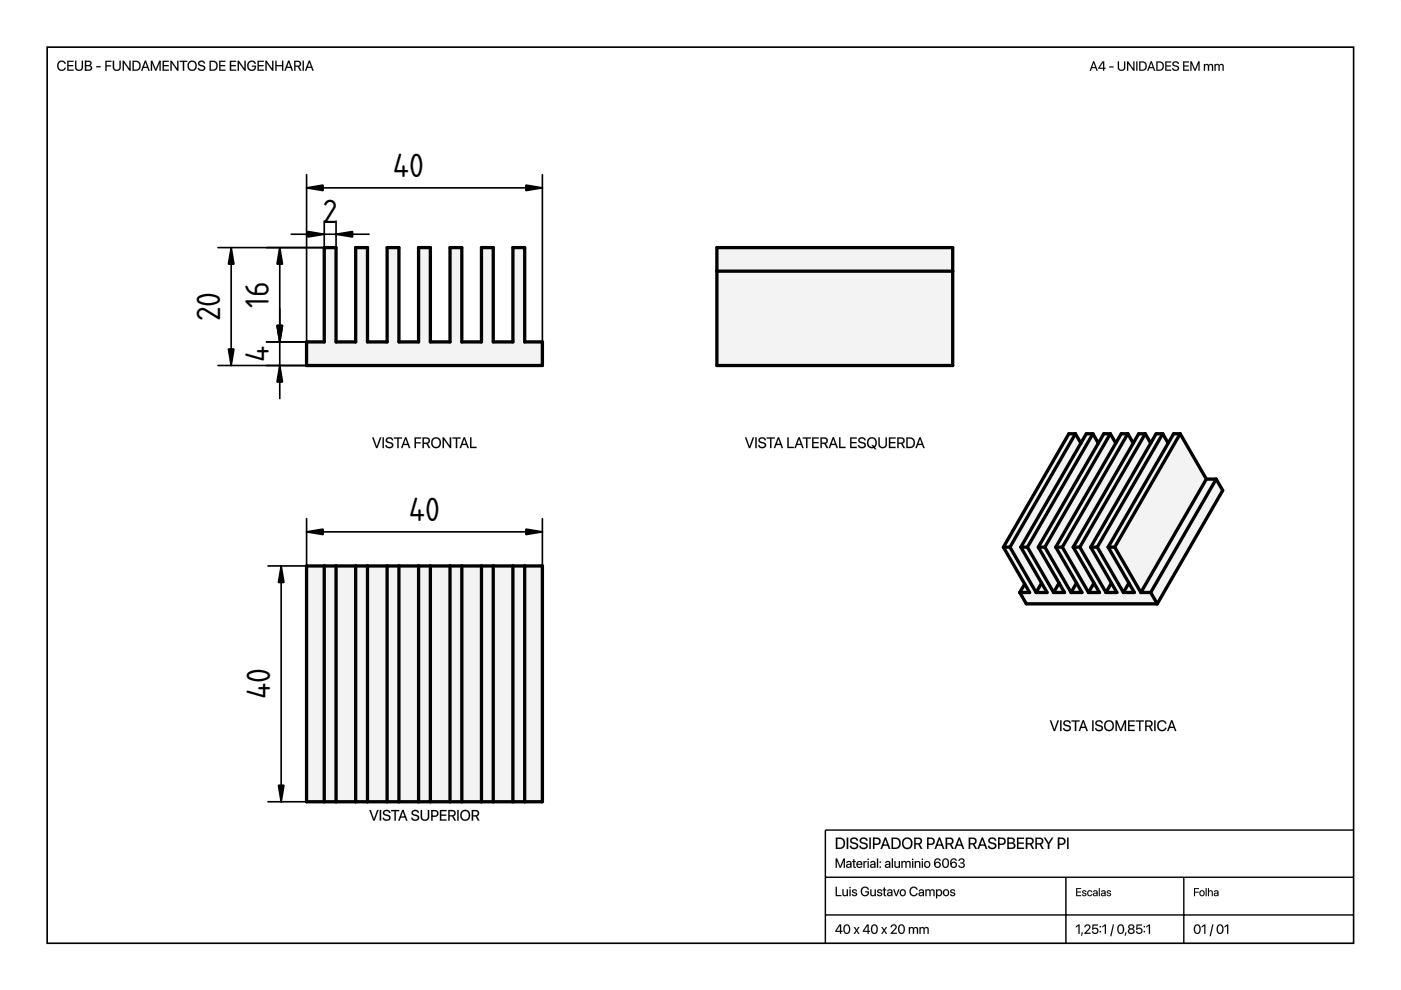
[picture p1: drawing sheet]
<svg xmlns="http://www.w3.org/2000/svg" width="297mm" height="210mm" viewBox="0 0 297 210" stroke-linecap="round" stroke-linejoin="round" font-family="sans-serif">
<defs><g id="words">
<g font-size="6.7">
<text x="83.3" y="37.5">40</text>
<text x="68.4" y="47.3">2</text>
<text x="57" y="65.3" transform="rotate(-90 57 65.3)">16</text>
<text x="46.7" y="68.1" transform="rotate(-90 46.7 68.1)">20</text>
<text x="57" y="76.7" transform="rotate(-90 57 76.7)">4</text>
<text x="86.7" y="110.4">40</text>
<text x="57.3" y="148.3" transform="rotate(-90 57.3 148.3)">40</text>
</g>
</g></defs>
<g fill="#000">
<path d="M0 0h297v210h-297zM0 0v210h297v-210z"/>
<path d="M12.4 13.1a.91 .91 0 0 1 1.6 .4h-.3a.73 .73 0 0 0-1-.3 .73 .73 0 0 0-.3 1.1 .65 .65 0 0 0 .6 .5 .65 .65 0 0 0 .7-.4h.3a.98 .98 0 0 1-1.4 .5 .98 .98 0 0 1-.4-1.4zM14.3 12.9h1.3v.2h-1.1v.7h1v.2h-1v.8h1.1v.2h-1.3zM15.9 12.9h.3v1.3a.58 .58 0 0 0 .6 .6 .58 .58 0 0 0 .5-.6v-1.3h.3v1.4a.84 .84 0 0 1-.8 .7 .84 .84 0 0 1-.9-.7zM18.1 12.9h.7a.51 .51 0 0 1 .6 .4 .51 .51 0 0 1-.4 .6 .57 .57 0 0 1 .5 .7 .57 .57 0 0 1-.7 .4h-.7v-.2h.7a.39 .39 0 0 0 .5-.4 .39 .39 0 0 0-.6-.4h-.6v-.2h.8a.33 .33 0 0 0 .2-.4 .33 .33 0 0 0-.4-.3h-.6zM18 12.9h.3v2.1h-.3zM20.4 14h.9v.3h-.9zM22.3 12.9h1.3v.2h-1v.7h.9v.3h-.9v.9h-.3zM23.9 12.9h.3v1.3a.58 .58 0 0 0 .6 .6 .58 .58 0 0 0 .5-.6v-1.3h.3v1.4a.84 .84 0 0 1-.8 .7 .84 .84 0 0 1-.9-.7zM26 12.9h.3l1.4 2-.4-.3h.1v-1.7h.3v2.1h-.3l-1.3-2 .3 .3h-.1v1.7h-.3zM28.1 12.9h.7a1.06 1.06 0 0 1 1 1 1.06 1.06 0 0 1-1 1.1h-.7zM28.4 13.1v1.7a.87 .87 0 0 0 1.1-.9 .87 .87 0 0 0-1.1-.8zM30.7 12.9h.2v.3l-.7 1.8h-.3zM30.4 14.2h.9l.1 .2h-1.1zM30.8 12.9h.2l.7 2.1h-.2zM32 12.9h.3l.7 1.8 .8-1.8h.3v2.1h-.3v-1.6h-.1l.3-.5-.9 2.1h-.2l-.8-2.1 .3 .5h-.2v1.6h-.2zM34.5 12.9h1.3v.2h-1.1v.7h1v.2h-1v.8h1.1v.2h-1.3zM36.1 12.9h.3l1.4 2-.4-.3h.2v-1.7h.2v2.1h-.2l-1.4-2 .3 .3h-.1v1.7h-.3zM38.1 12.9h1.6v.2h-.7v1.9h-.2v-1.9h-.7zM39.7 14a1.05 1.05 0 0 1 2.1 0 1.05 1.05 0 0 1-2.1 0zM40.2 13.3a.78 .78 0 0 0 0 1.2 .78 .78 0 0 0 1.2-.1v-.1a.77 .77 0 0 0-.2-1 .77 .77 0 0 0-1 0zM42.2 13a.77 .77 0 0 1 1.3 .5h-.3a.43 .43 0 0 0-.5-.5 .43 .43 0 0 0-.3 .7h.1a.73 .73 0 0 1 .8 .3 .73 .73 0 0 1 .1 .7 .86 .86 0 0 1-1.5-.3h.3a.49 .49 0 0 0 .6 .4 .49 .49 0 0 0 .3-.6l-.1-.1a.91 .91 0 0 1-1-.7zM44.4 12.9h.7a1.06 1.06 0 0 1 1 1 1.06 1.06 0 0 1-1 1.1h-.7zM44.7 13.1v1.7a.87 .87 0 0 0 1.2-.9 .87 .87 0 0 0-1.2-.8zM46.5 12.9h1.3v.2h-1.1v.7h1v.2h-1v.8h1.1v.2h-1.3zM48.7 12.9h1.4v.2h-1.1v.7h1v.2h-1v.8h1.1v.2h-1.4zM50.4 12.9h.3l1.3 2-.3-.3h.1v-1.7h.3v2.1h-.3l-1.4-2 .4 .3h-.1v1.7h-.3zM52.7 13.1a.93 .93 0 0 1 1.6 .4h-.3a.76 .76 0 0 0-1.1-.2 .76 .76 0 0 0-.1 1.1 .64 .64 0 0 0 .7 .4 .64 .64 0 0 0 .5-.6h-.6v-.3h.9a.98 .98 0 0 1-1.2 1.1 .98 .98 0 0 1-.6-1.5zM54.6 12.9h1.3v.2h-1v.7h1v.2h-1v.8h1v.2h-1.3zM56.3 12.9h.2l1.4 2-.3-.3h.1v-1.7h.3v2.1h-.3l-1.4-2 .3 .3h-.1v1.7h-.2zM58.4 12.9h.2v.9h1.2v-.9h.3v2.1h-.3v-1h-1.2v1h-.2zM61.1 12.9h.2v.3l-.7 1.8h-.3zM60.7 14.2h1l.1 .2h-1.1zM61.2 12.9h.1l.8 2.1h-.2zM62.4 12.9h.8a.64 .64 0 0 1 .6 .5 .64 .64 0 0 1-.4 .7l.5 .9h-.3l-.5-.8h-.5v.8h-.2zM62.6 13.1v.8h.5a.41 .41 0 0 0 .5-.4 .41 .41 0 0 0-.5-.4zM64.2 12.9h.2v2.1h-.2zM65.5 12.9h.2v.3l-.7 1.8h-.3zM65.1 14.2h1v.2h-1.1zM65.6 12.9h.1l.8 2.1h-.3z"/>
<path d="M12.4 13.1a.93 .93 0 0 1 1.6 .4h-.3a.69 .69 0 0 0-.9-.3 .69 .69 0 0 0-.4 .9 .65 .65 0 0 0 .5 .7 .65 .65 0 0 0 .8-.5l.2 .1a.86 .86 0 0 1-1.2 .6 1.23 1.23 0 0 1-.3-1.9zM12.5 13.1a1.03 1.03 0 0 0-.2 1.5 1.03 1.03 0 0 0 1.6 0l.1-.2h-.3a.65 .65 0 0 1-.7 .4 .65 .65 0 0 1-.6-.5 .74 .74 0 0 1 .3-1.1 .74 .74 0 0 1 1 .3h.3a.91 .91 0 0 0-1.5-.4zM14.2 12.9h1.4v.2h-1.1v.7h1v.3l-1-.1v.8l1.1-.1v.3h-1.4zM14.3 12.9v2.1h1.3v-.2h-1.1v-.8h1v-.2h-1v-.7h1.1v-.2zM15.9 12.9h.3v1.3a.56 .56 0 0 0 .6 .6 .56 .56 0 0 0 .5-.6v-1.3h.3v1.4a.86 .86 0 0 1-.8 .7 .86 .86 0 0 1-.9-.7zM15.9 12.9v1.4a.83 .83 0 0 0 .9 .7 .83 .83 0 0 0 .8-.7v-1.4h-.3v1.3a.59 .59 0 0 1-.5 .6 .59 .59 0 0 1-.6-.6v-1.3zM18.1 12.9h.7a.52 .52 0 0 1 .6 .4 .52 .52 0 0 1-.4 .6 .59 .59 0 0 1 .5 .7 .59 .59 0 0 1-.7 .4h-.7v-.2h.7a.37 .37 0 0 0 .4-.4 .37 .37 0 0 0-.5-.4h-.6v-.2h.8a.32 .32 0 0 0 .2-.4 .32 .32 0 0 0-.4-.3h-.6zM18.1 12.9v.2h.6a.35 .35 0 0 1 .5 .3 .35 .35 0 0 1-.3 .4h-.8v.2h.6a.4 .4 0 0 1 .6 .4 .4 .4 0 0 1-.5 .4h-.7v.2h.7a.57 .57 0 0 0 .7-.5 .57 .57 0 0 0-.5-.6l.1-.1a.5 .5 0 0 0 .3-.6 .5 .5 0 0 0-.6-.3zM18 12.9h.3v2.1h-.3zM18 12.9v2.1h.3v-2.1zM20.4 14h1v.3h-1zM20.4 14v.3h.9v-.3zM22.3 12.9h1.3v.2h-1v.7h1v.3h-1v.9h-.3zM22.3 12.9v2.1h.3v-.9h.9v-.3l-.9 .1v-.8h1v-.2zM23.9 12.9h.3v1.3a.56 .56 0 0 0 .6 .6 .56 .56 0 0 0 .5-.6v-1.3h.3v1.4a.86 .86 0 0 1-.8 .7 .86 .86 0 0 1-.9-.7zM23.9 12.9v1.4a.83 .83 0 0 0 .9 .7 .83 .83 0 0 0 .8-.7v-1.4h-.3v1.3a.59 .59 0 0 1-.5 .6 .59 .59 0 0 1-.6-.6v-1.3zM26 12.9h.3l1.3 2-.3-.4 .1 .1v-1.7h.3v2.1h-.3l-1.3-2 .3 .3h-.1v1.7h-.3zM26 12.9v2.1h.3v-1.7h.1l-.3-.3 1.3 2h.3v-2.1h-.3l.1 1.7h-.2l.3 .3-1.3-2zM28.1 12.9h.7a1.07 1.07 0 0 1 1 1 1.07 1.07 0 0 1-1 1.1h-.7zM28.1 12.9v2.1h.7a1.04 1.04 0 0 0 1-1.1 1.04 1.04 0 0 0-1-1zM28.4 13.1v1.6a.88 .88 0 0 0 1-.3 .88 .88 0 0 0-.1-1.1l-.3-.1zM28.4 13.1a.86 .86 0 0 1 1.2 .8 .84 .84 0 0 1-1.2 .9zM30.7 12.9h.2v.3l-.7 1.8h-.3zM30.7 12.9l-.8 2.1h.3l.7-1.8v-.3zM30.4 14.2h.9l.1 .2h-1.1zM30.4 14.2l-.1 .2h1.1l-.1-.2zM30.8 12.9h.2l.8 2.1h-.3zM30.8 12.9l.7 2.1h.2l-.7-2.1zM32 12.9h.3l.7 1.8 .8-1.8h.3v2.1h-.3v-1.6h-.1l.3-.5-.8 2.1h-.3l-.8-2 .3 .4h-.2v1.6h-.2zM32 12.9v2.1h.2v-1.6h.2l-.3-.5 .8 2.1h.2l.9-2-.3 .4h.1v1.6h.3v-2.1h-.3l-.8 1.8-.7-1.8zM34.5 12.9h1.3v.2h-1.1v.7h1.1v.3l-1.1-.1v.8l1.1-.1v.3h-1.3zM34.5 12.9v2.1h1.3v-.2h-1.1v-.8h1v-.2h-1v-.7h1.1v-.2zM36.1 12.9h.3l1.4 2-.4-.4 .2 .1-.1-1.7h.3v2.1h-.2l-1.4-2 .4 .3h-.2v1.7h-.3zM36.1 12.9v2.1h.3v-1.7h.1l-.3-.3 1.4 2h.2v-2.1h-.2v1.7h-.2l.4 .3-1.4-2zM38.1 12.9h1.6v.2h-.7v1.9h-.2v-1.9h-.7zM38.1 12.9v.2h.7v1.9h.2v-1.9h.7v-.2zM39.7 14a1.06 1.06 0 0 1 2.1 0 1.06 1.06 0 0 1-2.1 0zM39.7 14a1.03 1.03 0 0 0 2 0 1.03 1.03 0 0 0-2 0zM40.2 13.3a.77 .77 0 0 0 0 1.2 .77 .77 0 0 0 1.1-.1l.1-.3a.72 .72 0 0 0-.3-.9 .72 .72 0 0 0-.9 .1zM40.2 13.3a.83 .83 0 0 1 1.2 .3 .83 .83 0 0 1-.5 1.2 .88 .88 0 0 1-.8-.5 .88 .88 0 0 1 .1-1zM42.2 13a.78 .78 0 0 1 1.3 .5l-.3-.1a.43 .43 0 0 0-.5-.3 .43 .43 0 0 0-.3 .5l.5 .2a.66 .66 0 0 1 .6 .9 .66 .66 0 0 1-1 .3 .58 .58 0 0 1-.6-.6h.3a.48 .48 0 0 0 .6 .4 .48 .48 0 0 0 .3-.6l-.3-.1a.64 .64 0 0 1-.7-.3 .64 .64 0 0 1 .1-.8zM42.2 13l-.2 .4a.61 .61 0 0 0 .6 .6 .46 .46 0 0 1 .7 .5 .46 .46 0 0 1-.8 .3l-.3-.4h-.3a.76 .76 0 0 0 .9 .6 .76 .76 0 0 0 .6-.8l-.3-.3a.73 .73 0 0 1-.9-.5 .51 .51 0 0 1 .5-.3 .51 .51 0 0 1 .5 .4l.3-.1a.78 .78 0 0 0-1.3-.4zM44.4 12.9h.7a1.07 1.07 0 0 1 1.1 1 1.07 1.07 0 0 1-1.1 1.1h-.7zM44.4 12.9v2.1h.7a1.04 1.04 0 0 0 1-1.1 1.04 1.04 0 0 0-1-1zM44.7 13.1v1.6a.88 .88 0 0 0 1-.3 .88 .88 0 0 0 0-1.1l-.4-.1zM44.7 13.1a.86 .86 0 0 1 1.2 .8 .84 .84 0 0 1-1.2 .9zM46.5 12.9h1.3v.2h-1.1v.7h1v.3l-1-.1v.8l1.1-.1v.3h-1.3zM46.5 12.9v2.1h1.3v-.2h-1.1v-.8h1v-.2h-1v-.7h1.1v-.2zM48.7 12.9h1.4v.2h-1.1v.7h1v.3l-1-.1v.8l1.1-.1v.3h-1.4zM48.7 12.9v2.1h1.4v-.2h-1.1v-.8h1v-.2h-1v-.7h1.1v-.2zM50.4 12.9h.3l1.3 2-.3-.4 .1 .1v-1.7h.3v2.1h-.3l-1.3-2 .3 .3h-.1v1.7h-.3zM50.4 12.9v2.1h.3l-.1-1.7h.2l-.3-.3 1.3 2h.3v-2.1h-.3v1.7h-.1l.3 .3-1.3-2zM52.7 13.1a.95 .95 0 0 1 1.6 .4h-.3a.75 .75 0 0 0-1.1-.2 .75 .75 0 0 0-.1 1.1 .64 .64 0 0 0 .7 .4 .64 .64 0 0 0 .5-.6h-.6v-.3h.9a.97 .97 0 0 1-1.1 1.1 .97 .97 0 0 1-.8-1.3zM52.7 13.1a1.03 1.03 0 0 0 0 1.5 1.03 1.03 0 0 0 1.5-.1l.1-.6h-.9v.3l.6-.1a.67 .67 0 0 1-.7 .7 .67 .67 0 0 1-.6-.7 .73 .73 0 0 1 .3-.9 .73 .73 0 0 1 1 .3h.3a.9 .9 0 0 0-1.6-.4zM54.6 12.9h1.3v.2h-1v.7h1v.3l-1-.1v.8l1-.1v.3h-1.3zM54.6 12.9v2.1h1.3v-.2h-1v-.8h1v-.2h-1v-.7h1v-.2zM56.3 12.9h.2l1.4 2-.4-.4 .2 .1v-1.7h.3v2.1h-.3l-1.4-2 .4 .3h-.2v1.7h-.2zM56.3 12.9v2.1h.2v-1.7h.1l-.3-.3 1.4 2h.3v-2.1h-.3v1.7h-.1l.3 .3-1.4-2zM58.4 12.9h.2v.9h1.2v-.9h.3v2.1h-.3v-1h-1.2v1h-.2zM58.4 12.9v2.1h.2v-1h1.2v1h.3v-2.1h-.3v.9h-1.2v-.9zM61.1 12.9h.2v.3l-.7 1.8h-.3zM61.1 12.9l-.8 2.1h.3l.7-1.8v-.3zM60.7 14.2h1l.1 .2h-1.2zM60.7 14.2v.2h1.1l-.1-.2zM61.2 12.9h.2l.8 2.1h-.4zM61.2 12.9l.7 2.1h.2l-.8-2.1zM62.4 12.9h.8a.65 .65 0 0 1 .6 .5 .65 .65 0 0 1-.4 .7l.5 .9h-.3l-.5-.8h-.5l.1 .8h-.3zM62.4 12.9v2.1h.2v-.9h.6l.4 .9h.3l-.5-.9a.62 .62 0 0 0 .4-.7 .62 .62 0 0 0-.6-.5zM62.6 13.1v.8h.5a.39 .39 0 0 0 .5-.4 .39 .39 0 0 0-.5-.4zM62.6 13.1h.5a.42 .42 0 0 1 .5 .4 .42 .42 0 0 1-.5 .4h-.5zM64.2 12.9h.2v2.1h-.2zM64.2 12.9v2.1h.2v-2.1zM65.5 12.9h.2v.3l-.7 1.8h-.3zM65.5 12.9l-.8 2.1h.3l.7-1.8v-.3zM65.1 14.2h1l.1 .2h-1.2zM65.1 14.2l-.1 .2h1.1v-.2zM65.6 12.9h.1l.8 2.1h-.3zM65.6 12.9l.6 2.1h.3l-.8-2.1z"/>
<path d="M231.8 13h.2v.3l-.7 1.7h-.3zM231.8 13l-.8 2h.3l.6-1.7v-.3zM231.4 14.2h.9l.1 .2h-1.1zM231.4 14.2v.2h1l-.1-.2zM231.9 13h.1l.8 2h-.3zM231.9 13l.6 2h.2l-.7-2zM233.7 13h.4v1.4h.3v.2h-.3v.4h-.2v-.4h-1v-.2zM233.7 13l-.8 1.4v.2h1v.4h.2v-.4h.3v-.2h-.3v-1.4zM233.9 13.2l-.8 1.2h.8zM233.9 13.2v1.2h-.8zM235.2 14.1h.9v.2h-.9zM235.2 14.1v.2h.9v-.2zM237 13h.3v1.3a.52 .52 0 0 0 .5 .5 .52 .52 0 0 0 .5-.5v-1.3h.3v1.3a.8 .8 0 0 1-.8 .7 .8 .8 0 0 1-.8-.7zM237 13v1.3a.77 .77 0 0 0 .8 .7 .77 .77 0 0 0 .8-.7v-1.3h-.3v1.3a.55 .55 0 0 1-.5 .5 .55 .55 0 0 1-.6-.5v-1.3zM238.9 13h.3l1.3 1.9-.4-.3h.2v-1.6h.2v2h-.2l-1.3-1.9 .3 .4-.1-.1v1.6h-.3zM239 13v2h.2v-1.6h.1l-.3-.3 1.3 1.9h.2v-2h-.2v1.6h-.1l.3 .3-1.3-1.9zM240.9 13h.3v2h-.3zM240.9 13v2h.3v-2zM241.5 13h.7a1 1 0 0 1 .9 1 1 1 0 0 1-.9 1h-.7zM241.5 13v2h.7a.97 .97 0 0 0 .9-1 .97 .97 0 0 0-.9-1zM241.8 13.2v1.6a.8 .8 0 0 0 1.1-.8 .8 .8 0 0 0-1.1-.7zM241.8 13.2a.83 .83 0 0 1 1.1 .8 .83 .83 0 0 1-1.1 .8zM244 13h.2v.3l-.7 1.7h-.3zM244 13l-.8 2h.3l.6-1.7v-.3zM243.6 14.2h.9l.1 .2h-1.1zM243.6 14.2v.2h1l-.1-.2zM244.1 13h.1l.8 2h-.3zM244.1 13l.6 2h.2l-.7-2zM245.1 13h.7a1 1 0 0 1 1 1 1 1 0 0 1-1 1h-.7zM245.2 13v2h.6a.97 .97 0 0 0 .9-1 .97 .97 0 0 0-.9-1zM245.4 13.2v1.6a.8 .8 0 0 0 1.1-.8 .8 .8 0 0 0-1.1-.7zM245.4 13.2a.83 .83 0 0 1 1.1 .8 .83 .83 0 0 1-1.1 .8zM247 13h1.3v.3h-1v.6h.9v.2h-.9v.7h1v.2h-1.3zM247.1 13v2h1.2v-.2h-1v-.7h.9v-.2h-.9v-.7h1v-.2zM248.7 13.1a.73 .73 0 0 1 1.3 .5l-.3-.1a.4 .4 0 0 0-.5-.3 .4 .4 0 0 0-.3 .5l.5 .2a.61 .61 0 0 1 .6 .8 .61 .61 0 0 1-1 .3 .54 .54 0 0 1-.5-.5h.3a.45 .45 0 0 0 .5 .3 .45 .45 0 0 0 .3-.5l-.3-.2a.6 .6 0 0 1-.7-.2 .6 .6 0 0 1 .1-.8zM248.8 13.2l-.2 .5 .5 .4a.43 .43 0 0 1 .6 .4 .43 .43 0 0 1-.7 .3l-.2-.3h-.3a.69 .69 0 0 0 .9 .5 .69 .69 0 0 0 .4-.9l-.2-.1a.56 .56 0 0 1-.8-.6 .49 .49 0 0 1 .5-.2 .49 .49 0 0 1 .4 .4l.2-.1a.73 .73 0 0 0-1.1-.3zM250.8 13h1.3v.3h-1v.6h.9v.2h-.9v.7h1v.2h-1.3zM250.8 13v2h1.3v-.2h-1v-.7h.9v-.2h-.9v-.7h1v-.2zM252.4 13h.3l.7 1.7 .6-1.7h.3v2h-.2v-1.5h-.1l.2-.4-.7 1.9h-.3l-.7-1.9 .3 .4h-.2v1.5h-.2zM252.4 13v2h.2v-1.5h.1l-.2-.4 .8 1.9h.2l.8-1.9-.3 .4h.1v1.5h.2v-2h-.3l-.6 1.7-.7-1.7zM255.2 13.6h.3v.2a.45 .45 0 0 1 .4-.3 .45 .45 0 0 1 .4 .3v-.1a.49 .49 0 0 1 .6-.1 .49 .49 0 0 1 .3 .4v1h-.3v-.9a.29 .29 0 0 0-.3-.3 .29 .29 0 0 0-.2 .3v.9h-.3l-.1-1.2a.31 .31 0 0 0-.5 .3v.9h-.3zM255.3 13.6v1.4h.2v-.9a.32 .32 0 0 1 .3-.4 .32 .32 0 0 1 .3 .3v1h.2v-.9a.32 .32 0 0 1 .3-.4 .32 .32 0 0 1 .4 .4v.9h.2v-1a.48 .48 0 0 0-.4-.4 .48 .48 0 0 0-.5 .2l-.1-.1a.45 .45 0 0 0-.7 .1v-.2zM257.5 13.6h.3l-.1 .2a.45 .45 0 0 1 .5-.3 .45 .45 0 0 1 .3 .3l.1-.1a.49 .49 0 0 1 .5-.1 .49 .49 0 0 1 .4 .4v1h-.3v-.9a.29 .29 0 0 0-.3-.3 .29 .29 0 0 0-.3 .3v.9h-.3l-.1-1.2a.31 .31 0 0 0-.4 .3v.9h-.3zM257.5 13.6v1.4h.2v-.9a.32 .32 0 0 1 .3-.4 .32 .32 0 0 1 .4 .3v1h.2v-.9a.32 .32 0 0 1 .3-.4 .32 .32 0 0 1 .3 .4v.9h.2v-1a.48 .48 0 0 0-.4-.4 .48 .48 0 0 0-.5 .2v-.1a.45 .45 0 0 0-.8 .1v-.2z"/>
<path d="M231.8 13h.1v.3l-.6 1.7h-.3zM231.4 14.2h.9l.1 .2h-1zM231.9 13h.1l.7 2h-.2zM233.7 13h.4v1.4h.3v.2h-.3v.4h-.2v-.4h-1v-.2zM233.9 13.2l-.8 1.2h.8zM235.2 14.1h.9v.2h-.9zM237 13h.2v1.3a.54 .54 0 0 0 .6 .5 .54 .54 0 0 0 .5-.5v-1.3h.3v1.3a.79 .79 0 0 1-.8 .7 .79 .79 0 0 1-.8-.7zM239 13h.2l1.3 1.9-.3-.3h.1v-1.6h.2v2h-.2l-1.3-1.9 .3 .3h-.1v1.6h-.2zM240.9 13h.3v2h-.3zM241.5 13h.7a.99 .99 0 0 1 .9 1 .99 .99 0 0 1-.9 1h-.7zM241.8 13.2v1.6a.82 .82 0 0 0 1.1-.8 .82 .82 0 0 0-1.1-.8zM244 13h.1v.3l-.6 1.7h-.3zM243.6 14.2h.9l.1 .2h-1zM244.1 13h.1l.7 2h-.2zM245.2 13h.6a.99 .99 0 0 1 1 1 .99 .99 0 0 1-1 1h-.6zM245.4 13.2v1.6a.82 .82 0 0 0 1.1-.8 .82 .82 0 0 0-1.1-.8zM247.1 13h1.2v.2h-1v.7h.9v.2h-.9v.7h1v.2h-1.2zM248.8 13.1a.72 .72 0 0 1 1.1 .5h-.2a.4 .4 0 0 0-.5-.4 .4 .4 0 0 0-.2 .6h.1a.68 .68 0 0 1 .7 .2 .68 .68 0 0 1 .1 .8 .8 .8 0 0 1-1.4-.3h.3a.45 .45 0 0 0 .5 .3 .45 .45 0 0 0 .3-.5l-.1-.1a.73 .73 0 0 1-.9-.8zM250.8 13h1.3v.2h-1v.7h.9v.2h-.9v.7h1v.2h-1.3zM252.4 13h.3l.7 1.7 .6-1.7h.3v2h-.2v-1.5h-.1l.3-.4-.8 1.9h-.2l-.8-1.9 .2 .4h-.1v1.5h-.2zM255.3 13.6h.2v.2a.44 .44 0 0 1 .4-.3 .44 .44 0 0 1 .4 .3v-.1a.48 .48 0 0 1 .6-.1 .48 .48 0 0 1 .3 .4v1h-.2v-.9a.31 .31 0 0 0-.4-.3 .31 .31 0 0 0-.3 .3v.9h-.2v-1l-.1-.2a.33 .33 0 0 0-.5 .3v.9h-.2zM257.5 13.6h.2v.2a.44 .44 0 0 1 .5-.3 .44 .44 0 0 1 .3 .3l.1-.1a.48 .48 0 0 1 .5-.1 .48 .48 0 0 1 .3 .4v1h-.2v-.9a.31 .31 0 0 0-.3-.3 .31 .31 0 0 0-.3 .3v.9h-.2l-.1-1-.1-.2a.33 .33 0 0 0-.5 .3v.9h-.2z"/>
<path d="M78.9 92.7h.3l.7 2 .6-2h.4l-.9 2.3h-.3zM78.9 92.7l.8 2.3h.3l.9-2.3h-.3l-.7 2-.7-2zM81.1 92.7h.3v2.3h-.3zM81.1 92.7v2.3h.3v-2.3zM82 92.9a.84 .84 0 0 1 1.4 .5l-.3-.1a.46 .46 0 0 0-.6-.3 .46 .46 0 0 0-.3 .5l.5 .2a.69 .69 0 0 1 .7 .9 .69 .69 0 0 1-1 .4 .66 .66 0 0 1-.7-.6h.3a.51 .51 0 0 0 .6 .4 .51 .51 0 0 0 .4-.6l-.3-.2a.68 .68 0 0 1-.8-.3 .68 .68 0 0 1 .1-.8zM82 92.9l-.2 .4a.65 .65 0 0 0 .6 .6v.1a.49 .49 0 0 1 .7 .5 .49 .49 0 0 1-.8 .2l-.3-.3h-.3a.81 .81 0 0 0 1 .6 .81 .81 0 0 0 .6-.9l-.4-.3a.78 .78 0 0 1-.9-.5 .55 .55 0 0 1 .6-.4 .55 .55 0 0 1 .5 .4h.3a.83 .83 0 0 0-1.4-.4zM83.5 92.7h1.7v.3h-.7v2h-.3v-2h-.7zM83.5 92.7v.3h.8l-.1 2h.3v-2h.7v-.3zM85.9 92.7h.2v.4l-.8 1.9h-.3zM85.9 92.7l-.9 2.3h.3l.8-1.9v-.4zM85.5 94.1h1l.1 .3h-1.2zM85.5 94.1l-.1 .3h1.2l-.1-.3zM86 92.7h.2l.8 2.3h-.3zM86 92.7l.7 2.3h.3l-.9-2.3zM87.9 92.7h1.4v.3h-1.1v.8h1v.2h-1v1h-.3zM87.9 92.7v2.3h.3v-1h1v-.2h-1v-.8h1.1v-.3zM89.6 92.7a1.59 1.59 0 0 1 1.4 .2 .71 .71 0 0 1-.3 1.2l.5 .9h-.3l-.5-.9h-.5v.9h-.3zM89.6 92.7v2.3h.3v-.9h.5l.5 .9h.3l-.5-.9a.66 .66 0 0 0 .4-.8 .66 .66 0 0 0-.7-.5zM89.9 93v.9l.5-.1a.42 .42 0 0 0 .4-.4 .42 .42 0 0 0-.4-.4zM89.9 93h.5a.45 .45 0 0 1 .5 .4 .45 .45 0 0 1-.5 .5h-.5zM91.8 92.9a1.12 1.12 0 0 1 1.7 1 1.12 1.12 0 0 1-1.8 .9 1.4 1.4 0 0 1 .1-1.9zM91.8 93a1.11 1.11 0 0 0-.1 1.7 1.11 1.11 0 0 0 1.7-.2 1.11 1.11 0 0 0-.2-1.5 1.11 1.11 0 0 0-1.4 0zM91.9 93.2a.82 .82 0 0 0 0 1.2 .82 .82 0 0 0 1.2-.1l.1-.1a.81 .81 0 0 0-.3-1 .81 .81 0 0 0-1 0zM91.9 93.2a.88 .88 0 0 1 1.2 .1 .88 .88 0 0 1-.1 1.2 .88 .88 0 0 1-1.2-.1 .88 .88 0 0 1 .1-1.2zM93.8 92.7h.3l1.5 2.2-.4-.4h.2v-1.8h.3v2.3h-.3l-1.5-2.1 .4 .3h-.2v1.8h-.3zM93.8 92.7v2.3h.3v-1.8h.1l-.3-.3 1.5 2.1h.2v-2.3h-.2v1.8h-.2l.4 .4-1.5-2.2zM95.9 92.7h1.8v.3h-.8l.1 2h-.4l.1-2h-.8zM95.9 92.7v.3h.8v2h.2v-2h.7v-.3zM98.3 92.7h.2v.4l-.7 1.9h-.4zM98.3 92.7l-.8 2.3h.2l.8-1.9v-.4zM97.9 94.1h1l.1 .3h-1.2zM97.9 94.1l-.1 .3h1.2l-.1-.3zM98.4 92.7h.2l.8 2.3h-.3zM98.4 92.7l.7 2.3h.3l-.8-2.3zM99.6 92.7h.4l-.1 2h1.1v.3h-1.4zM99.7 92.7v2.3h1.3v-.3l-1.1 .1v-2.1z"/>
<path d="M78.9 92.7h.3l.7 2 .7-2h.3l-.9 2.3h-.3zM81.1 92.7h.3v2.3h-.3zM82 92.9a.82 .82 0 0 1 1.4 .5h-.3a.46 .46 0 0 0-.6-.5 .46 .46 0 0 0-.2 .7 .93 .93 0 0 1 1.1 1 .9 .9 0 0 1-.9 .4 .9 .9 0 0 1-.8-.6h.3a.52 .52 0 0 0 .6 .4 .52 .52 0 0 0 .4-.6 1.32 1.32 0 0 1-1.2-.9zM83.5 92.7h1.7v.3h-.7v2h-.3v-2h-.7zM85.9 92.7h.2v.4l-.8 1.9h-.3zM85.5 94.1h1l.1 .3h-1.2zM86 92.7h.1l.9 2.3h-.3zM87.9 92.7h1.4v.3h-1.1v.8h1v.2h-1v1h-.3zM89.6 92.7h.8a.68 .68 0 0 1 .7 .6 .68 .68 0 0 1-.4 .8l.5 .9h-.3l-.5-.9h-.5v.9h-.3zM89.9 93v.9h.5a.43 .43 0 0 0 .5-.5 .43 .43 0 0 0-.5-.4zM91.8 93a1.11 1.11 0 0 1 1.7 .9 1.11 1.11 0 0 1-1.7 .9 1.39 1.39 0 0 1 0-1.8zM91.9 93.2a.84 .84 0 0 0 0 1.2 .84 .84 0 0 0 1.2-.1l.1-.1a.82 .82 0 0 0-.3-1 .82 .82 0 0 0-1 0zM93.8 92.7h.3l1.5 2.2-.4-.4h.2v-1.8h.2v2.3h-.2l-1.5-2.1 .3 .3h-.1v1.8h-.3zM95.9 92.7h1.7v.3h-.7v2h-.2v-2h-.8zM98.3 92.7h.2v.4l-.8 1.9h-.3zM97.9 94.1h1l.1 .3h-1.2zM98.4 92.7h.2l.8 2.3h-.3zM99.7 92.7h.2v2h1.1v.3h-1.3z"/>
<path d="M157.9 92.7h.4l.6 2 .7-2h.3l-.8 2.3h-.3zM157.9 92.7l.9 2.3h.3l.8-2.3h-.3l-.7 2-.7-2zM160.1 92.7h.3v2.3h-.3zM160.1 92.7v2.3h.3v-2.3zM161 92.9a.84 .84 0 0 1 1.4 .5l-.3-.1a.46 .46 0 0 0-.6-.3 .46 .46 0 0 0-.3 .5l.6 .2a.69 .69 0 0 1 .6 .9 .69 .69 0 0 1-1 .4 .66 .66 0 0 1-.6-.6h.2a.51 .51 0 0 0 .7 .4 .51 .51 0 0 0 .3-.6l-.3-.2a.68 .68 0 0 1-.8-.3 .68 .68 0 0 1 .1-.8zM161 92.9l-.2 .4a.65 .65 0 0 0 .7 .6v.1a.49 .49 0 0 1 .7 .5 .49 .49 0 0 1-.9 .2l-.3-.3h-.2a.81 .81 0 0 0 .9 .6 .81 .81 0 0 0 .7-.9l-.4-.3a.78 .78 0 0 1-.9-.5 .55 .55 0 0 1 .5-.4 .55 .55 0 0 1 .5 .4h.3a.83 .83 0 0 0-1.4-.4zM162.5 92.7h1.8v.3h-.7v2h-.3v-2h-.8zM162.6 92.7v.3h.7v2h.3l-.1-2h.8v-.3zM164.9 92.7h.2v.4l-.7 1.9h-.4zM164.9 92.7l-.8 2.3h.3l.7-1.9v-.4zM164.5 94.1h1.1l.1 .3h-1.3zM164.5 94.1v.3h1.1l-.1-.3zM165 92.7h.2l.8 2.3h-.3zM165 92.7l.7 2.3h.3l-.8-2.3zM166.9 92.7h.3v2h1.1v.3h-1.4zM166.9 92.7v2.3h1.4v-.3l-1.1 .1v-2.1zM169.3 92.7h.2v.4l-.8 1.9h-.3zM169.3 92.7l-.9 2.3h.3l.8-1.9v-.4zM168.9 94.1h1l.1 .3h-1.2zM168.9 94.1l-.1 .3h1.2l-.1-.3zM169.4 92.7h.2l.8 2.3h-.3zM169.4 92.7l.7 2.3h.3l-.9-2.3zM170.2 92.7h1.7v.3h-.7v2h-.3v-2h-.7zM170.2 92.7v.3h.7v2h.3v-2h.7v-.3zM172.2 92.7h1.4v.3h-1.1v.7h1v.3h-1v.7h1.1v.3h-1.4zM172.2 92.7v2.3h1.4v-.3l-1.1 .1v-.8h1v-.3h-1v-.7h1.1v-.3zM173.9 92.7h.1a1.59 1.59 0 0 1 1.3 .2 .71 .71 0 0 1-.2 1.2l.5 .9h-.3l-.5-.9h-.6l.1 .9h-.4zM174 92.7v2.3h.2v-.9h.6l.5 .9h.3l-.6-.9a.66 .66 0 0 0 .5-.8 .66 .66 0 0 0-.7-.5zM174.2 93v.9l.6-.1a.42 .42 0 0 0 .4-.4 .42 .42 0 0 0-.4-.4zM174.2 93h.6a.45 .45 0 0 1 .4 .4 .45 .45 0 0 1-.4 .5h-.6zM176.5 92.7h.3v.4l-.8 1.9h-.3zM176.5 92.7l-.8 2.3h.3l.7-1.9v-.4zM176.2 94.1h1l.1 .3h-1.2zM176.2 94.1l-.1 .3h1.2l-.1-.3zM176.7 92.7h.1l.9 2.3h-.4zM176.7 92.7l.7 2.3h.2l-.8-2.3zM177.9 92.7h.3v2h1.1v.3h-1.4zM177.9 92.7v2.3h1.4v-.3l-1.1 .1v-2.1zM180.2 92.7h1.5v.3h-1.2v.7h1.1v.3h-1.1v.7h1.2v.3h-1.5zM180.2 92.7v2.3h1.4v-.3l-1.1 .1v-.8h1.1v-.3h-1.1v-.7h1.1v-.3zM182.2 92.9a.84 .84 0 0 1 1.4 .5l-.3-.1a.46 .46 0 0 0-.6-.3 .46 .46 0 0 0-.3 .5l.5 .2a.69 .69 0 0 1 .7 .9 .69 .69 0 0 1-1 .4 .66 .66 0 0 1-.7-.6h.3a.51 .51 0 0 0 .6 .4 .51 .51 0 0 0 .4-.6l-.3-.2a.68 .68 0 0 1-.8-.3 .68 .68 0 0 1 .1-.8zM182.2 92.9l-.2 .4a.65 .65 0 0 0 .6 .6v.1a.49 .49 0 0 1 .7 .5 .49 .49 0 0 1-.8 .2l-.3-.3h-.3a.81 .81 0 0 0 1 .6 .81 .81 0 0 0 .6-.9l-.4-.3a.78 .78 0 0 1-.9-.5 .55 .55 0 0 1 .6-.4 .55 .55 0 0 1 .5 .4h.2a.83 .83 0 0 0-1.3-.4zM184.2 92.9a1.12 1.12 0 0 1 1.7 1 1.12 1.12 0 0 1-1.7 .9 1.4 1.4 0 0 1 0-1.9zM184.2 93a1.11 1.11 0 0 0-.1 1.7 1.11 1.11 0 0 0 1.7-.2 1.11 1.11 0 0 0-.2-1.5 1.11 1.11 0 0 0-1.4 0zM184.3 93.2a.82 .82 0 0 0 0 1.2 .82 .82 0 0 0 1.2-.1l.1-.1a.8 .8 0 0 0-.3-1 .8 .8 0 0 0-1 0zM184.3 93.2a.88 .88 0 0 1 1.2 .1 .88 .88 0 0 1-.1 1.2 .87 .87 0 0 1-1.2-.1 .87 .87 0 0 1 .1-1.2zM184.8 94.3h.3l.7 1h-.3zM184.8 94.4l.7 .9h.3l-.7-.9zM186.2 92.7h.3v1.5a.6 .6 0 0 0 .6 .6 .6 .6 0 0 0 .6-.6v-1.5h.4v1.5a.91 .91 0 0 1-1 .9 .91 .91 0 0 1-.9-.9zM186.2 92.7l.1 1.5a.88 .88 0 0 0 .8 .8 .88 .88 0 0 0 .9-.8v-1.5h-.2v1.5a.63 .63 0 0 1-.7 .6 .63 .63 0 0 1-.6-.6v-1.5zM188.5 92.7h1.4v.3h-1.1v.7h1v.3h-1v.7h1.1v.3h-1.4zM188.5 92.7v2.3h1.4v-.3l-1.2 .1v-.8h1.1v-.3h-1.1v-.7h1.2v-.3zM190.2 92.7a1.59 1.59 0 0 1 1.4 .2 .71 .71 0 0 1-.2 1.2l.5 .9h-.4l-.4-.9h-.6v.9h-.3zM190.2 92.7v2.3h.3v-.9h.6l.4 .9h.4l-.6-.9a.66 .66 0 0 0 .5-.8 .66 .66 0 0 0-.7-.5zM190.5 93v.9l.6-.1a.42 .42 0 0 0 .4-.4 .42 .42 0 0 0-.5-.4zM190.5 93h.5a.45 .45 0 0 1 .5 .4 .45 .45 0 0 1-.4 .5h-.6zM192.1 92.7h.8a1.15 1.15 0 0 1 1.1 1.2 1.15 1.15 0 0 1-1.1 1.1h-.8zM192.2 92.7v2.3h.7a1.11 1.11 0 0 0 1.1-1.1 1.11 1.11 0 0 0-1.1-1.1zM192.4 93v1.7a.88 .88 0 0 0 1.3-.8 .76 .76 0 0 0-.8-.9zM192.4 93a.91 .91 0 0 1 1.3 .9 .79 .79 0 0 1-.8 .9h-.5zM194.9 92.7h.2v.4l-.7 1.9h-.3zM194.9 92.7l-.8 2.3h.3l.7-1.9v-.4zM194.6 94.1h1l.1 .3h-1.3zM194.6 94.1l-.1 .3h1.2l-.1-.3zM195.1 92.7h.1l.9 2.3h-.4zM195.1 92.7l.6 2.3h.3l-.8-2.3z"/>
<path d="M157.9 92.7h.3l.7 2 .7-2h.3l-.8 2.3h-.3zM160.1 92.7h.3v2.3h-.3zM161 92.9a.82 .82 0 0 1 1.4 .5h-.3a.46 .46 0 0 0-.6-.5 .46 .46 0 0 0-.2 .7 .93 .93 0 0 1 1.1 1 .9 .9 0 0 1-.9 .4 .9 .9 0 0 1-.7-.6h.2a.52 .52 0 0 0 .7 .4 .52 .52 0 0 0 .3-.6 1.32 1.32 0 0 1-1.2-.9zM162.6 92.7h1.7v.3h-.7v2h-.3v-2h-.7zM164.9 92.7h.2v.4l-.7 1.9h-.3zM164.5 94.1h1l.1 .3h-1.2zM165 92.7h.2l.8 2.3h-.3zM166.9 92.7h.3v2h1.1v.3h-1.4zM169.3 92.7h.2v.4l-.8 1.9h-.3zM168.9 94.1h1l.1 .3h-1.2zM169.4 92.7h.1l.9 2.3h-.3zM170.2 92.7h1.7v.3h-.7v2h-.3v-2h-.7zM172.2 92.7h1.4v.3h-1.1v.7h1v.3h-1v.7h1.1v.3h-1.4zM174 92.7h.8a.68 .68 0 0 1 .7 .6 .68 .68 0 0 1-.4 .8l.5 .9h-.3l-.5-.9h-.6v.9h-.2zM174.2 93v.9h.6a.43 .43 0 0 0 .4-.5 .43 .43 0 0 0-.4-.4zM176.5 92.7h.2v.4l-.7 1.9h-.3zM176.2 94.1h1l.1 .3h-1.2zM176.7 92.7h.1l.8 2.3h-.2zM177.9 92.7h.3v2h1.1v.3h-1.4zM180.2 92.7h1.4v.3h-1.1v.7h1.1v.3h-1.1v.7h1.1v.3h-1.4zM182.2 92.9a.82 .82 0 0 1 1.3 .5h-.2a.46 .46 0 0 0-.6-.5 .46 .46 0 0 0-.3 .7 .93 .93 0 0 1 1.2 1 .9 .9 0 0 1-.9 .4 .9 .9 0 0 1-.8-.6h.3a.52 .52 0 0 0 .6 .4 .52 .52 0 0 0 .4-.6 1.32 1.32 0 0 1-1.2-.9zM184.2 93a1.11 1.11 0 0 1 1.7 .9 1.11 1.11 0 0 1-1.7 .9 1.39 1.39 0 0 1 0-1.8zM184.3 93.2a.83 .83 0 0 0 0 1.2 .83 .83 0 0 0 1.2-.1l.1-.1a.82 .82 0 0 0-.3-1 .82 .82 0 0 0-1 0zM184.8 94.4h.3l.7 .9h-.3zM186.2 92.7h.3v1.5a.61 .61 0 0 0 .6 .6 .61 .61 0 0 0 .7-.6v-1.5h.2v1.5a.9 .9 0 0 1-.9 .8 .9 .9 0 0 1-.9-.8zM188.5 92.7h1.4v.3h-1.1v.7h1v.3h-1v.7h1.1v.3h-1.4zM190.2 92.7h.9a.68 .68 0 0 1 .7 .6 .68 .68 0 0 1-.4 .8l.5 .9h-.4l-.4-.9h-.6v.9h-.3zM190.5 93v.9h.6a.43 .43 0 0 0 .4-.5 .43 .43 0 0 0-.5-.4zM192.2 92.7h.7a1.13 1.13 0 0 1 1.1 1.2 1.13 1.13 0 0 1-1.1 1.1h-.7zM192.4 93v1.7a.9 .9 0 0 0 1.3-.8 .78 .78 0 0 0-.8-.9zM194.9 92.7h.2v.4l-.7 1.9h-.3zM194.6 94.1h1l.1 .3h-1.2zM195.1 92.7h.1l.8 2.3h-.3z"/>
<path d="M222.6 152.7h.3l.6 2 .7-2h.3l-.8 2.3h-.3zM222.6 152.7l.8 2.3h.3l.8-2.3h-.3l-.6 2-.7-2zM224.8 152.7h.3v2.3h-.3zM224.8 152.7v2.3h.3v-2.3zM225.7 152.9a.84 .84 0 0 1 1.3 .5l-.3-.1a.46 .46 0 0 0-.5-.3 .46 .46 0 0 0-.4 .5l.6 .2a.69 .69 0 0 1 .7 .9 .69 .69 0 0 1-1 .4 .66 .66 0 0 1-.7-.6h.3a.51 .51 0 0 0 .6 .4 .51 .51 0 0 0 .4-.6l-.4-.2a.68 .68 0 0 1-.8-.3 .68 .68 0 0 1 .2-.8zM225.7 152.9l-.3 .4a.65 .65 0 0 0 .7 .6v.1a.49 .49 0 0 1 .7 .5 .49 .49 0 0 1-.8 .2l-.3-.3h-.3a.81 .81 0 0 0 .9 .6 .81 .81 0 0 0 .7-.9l-.4-.3a.78 .78 0 0 1-.9-.5 .55 .55 0 0 1 .5-.4 .55 .55 0 0 1 .6 .4h.2a.83 .83 0 0 0-1.3-.4zM227.2 152.7h1.7v.3h-.7v2h-.3v-2h-.7zM227.2 152.7v.3h.7v2h.3v-2h.7v-.3zM229.5 152.7h.3v.4l-.8 1.9h-.3zM229.5 152.7l-.8 2.3h.3l.7-1.9v-.4zM229.2 154.1h1l.1 .3h-1.2zM229.2 154.1l-.1 .3 1.2-.1-.1-.2zM229.7 152.7h.1l.9 2.3h-.4zM229.7 152.7l.7 2.3h.2l-.8-2.3zM231.5 152.7h.4v2.3h-.4zM231.6 152.7v2.3h.2v-2.3zM232.4 152.9a.84 .84 0 0 1 1.4 .5l-.3-.1a.46 .46 0 0 0-.5-.3 .46 .46 0 0 0-.4 .5l.6 .2a.69 .69 0 0 1 .6 .9 .69 .69 0 0 1-.9 .4 .66 .66 0 0 1-.7-.6h.3a.51 .51 0 0 0 .6 .4 .51 .51 0 0 0 .3-.6l-.3-.2a.68 .68 0 0 1-.8-.3 .68 .68 0 0 1 .1-.8zM232.5 152.9l-.3 .4a.65 .65 0 0 0 .7 .6v.1a.49 .49 0 0 1 .7 .5 .49 .49 0 0 1-.9 .2l-.2-.3h-.3a.81 .81 0 0 0 .9 .6 .81 .81 0 0 0 .7-.9l-.4-.3a.78 .78 0 0 1-.9-.5 .55 .55 0 0 1 .5-.4 .55 .55 0 0 1 .5 .4h.3a.83 .83 0 0 0-1.3-.4zM234.4 152.9a1.12 1.12 0 0 1 1.8 1 1.12 1.12 0 0 1-1.8 .9 1.4 1.4 0 0 1 0-1.9zM234.4 153a1.11 1.11 0 0 0-.1 1.7 1.11 1.11 0 0 0 1.7-.2 1.11 1.11 0 0 0-.1-1.5 1.11 1.11 0 0 0-1.5 0zM234.6 153.2a.82 .82 0 0 0 0 1.2 .82 .82 0 0 0 1.2-.1v-.1a.81 .81 0 0 0-.2-1 .81 .81 0 0 0-1 0zM234.6 153.2a.88 .88 0 0 1 1.2 .1 .88 .88 0 0 1-.1 1.2 .88 .88 0 0 1-1.2-.1 .88 .88 0 0 1 .1-1.2zM236.5 152.7h.4l.7 1.9 .8-1.9h.4v2.3h-.3v-1.7h-.2l.3-.5-.8 2.2h-.3l-.9-2.2 .3 .5h-.1v1.7h-.3zM236.5 152.7v2.3h.3v-1.8l.1 .1-.3-.5 .9 2.2h.2l1-2.2-.3 .5 .1-.1v1.8h.2v-2.3h-.3l-.8 2-.8-2zM239.2 152.7h1.4v.3h-1.1v.7h1v.3h-1v.7h1.1v.3h-1.4zM239.2 152.7v2.3h1.4v-.3l-1.2 .1v-.8h1.1v-.3h-1.1v-.7h1.2v-.3zM240.8 152.7h1.7v.3h-.7v2h-.3v-2h-.7zM240.8 152.7v.3h.7v2h.3v-2h.7v-.3zM242.8 152.7a1.59 1.59 0 0 1 1.4 .2 .71 .71 0 0 1-.3 1.2l.6 .9h-.4l-.5-.9h-.5v.9h-.3zM242.8 152.7v2.3h.3v-.9h.5l.5 .9h.3l-.5-1a.66 .66 0 0 0 .4-.7 .66 .66 0 0 0-.7-.5zM243.1 153v.9l.5-.1a.42 .42 0 0 0 .5-.4 .42 .42 0 0 0-.5-.4zM243.1 153h.5a.45 .45 0 0 1 .5 .4 .45 .45 0 0 1-.5 .5h-.5zM244.7 152.7h.3v2.3h-.3zM244.7 152.7v2.3h.3v-2.3zM245.7 152.9a1 1 0 0 1 1.6 .5h-.3a.74 .74 0 0 0-1-.4 .74 .74 0 0 0-.3 1 .69 .69 0 0 0 .5 .8 .69 .69 0 0 0 .8-.5h.3a.9 .9 0 0 1-1.1 .7 1.27 1.27 0 0 1-.5-2.1zM245.7 153a1.11 1.11 0 0 0-.2 1.5 1.11 1.11 0 0 0 1.6 .2l.2-.4h-.3a.69 .69 0 0 1-.7 .5 .69 .69 0 0 1-.6-.6 .79 .79 0 0 1 .2-1.1 .79 .79 0 0 1 1.1 .3h.3a.97 .97 0 0 0-1.6-.4zM248.3 152.7h.2v.4l-.7 1.9h-.4zM248.3 152.7l-.8 2.3h.2l.8-1.9v-.4zM247.9 154.1h1l.1 .3h-1.2zM247.9 154.1v.3l1.1-.1-.1-.2zM248.4 152.7h.2l.8 2.3h-.3zM248.4 152.7l.7 2.3h.3l-.8-2.3z"/>
<path d="M222.6 152.7h.3l.6 2 .7-2h.3l-.8 2.3h-.3zM224.8 152.7h.3v2.3h-.3zM225.7 152.9a.82 .82 0 0 1 1.3 .4h-.3a.46 .46 0 0 0-.6-.4 .46 .46 0 0 0-.2 .7 .93 .93 0 0 1 1.1 1 .9 .9 0 0 1-.9 .4 .9 .9 0 0 1-.7-.6h.3a.52 .52 0 0 0 .6 .4 .52 .52 0 0 0 .4-.6 1.32 1.32 0 0 1-1.3-.9zM227.2 152.7h1.7v.3h-.7v2h-.3v-2h-.7zM229.5 152.7h.2v.4l-.7 1.9h-.3zM229.2 154.1h1l.1 .2h-1.2zM229.7 152.7h.1l.8 2.3h-.2zM231.6 152.7h.2v2.3h-.2zM232.5 152.9a.82 .82 0 0 1 1.3 .4h-.3a.46 .46 0 0 0-.6-.4 .46 .46 0 0 0-.2 .7 .93 .93 0 0 1 1.1 1 .9 .9 0 0 1-.9 .4 .9 .9 0 0 1-.7-.6h.3a.52 .52 0 0 0 .6 .4 .52 .52 0 0 0 .4-.6 1.32 1.32 0 0 1-1.3-.9zM234.4 153a1.11 1.11 0 0 1 1.8 .9 1.11 1.11 0 0 1-1.8 .9 1.39 1.39 0 0 1 0-1.8zM234.6 153.2a.84 .84 0 0 0 0 1.2 .84 .84 0 0 0 1.2-.1v-.1a.82 .82 0 0 0-.2-1 .82 .82 0 0 0-1 0zM236.5 152.7h.3l.8 1.9 .8-1.9h.3v2.3h-.2v-1.7h-.1l.3-.5-1 2.2h-.2l-.9-2.2 .3 .5h-.1v1.7h-.3zM239.2 152.7h1.4v.3h-1.1v.7h1v.3h-1v.7h1.1v.3h-1.4zM240.8 152.7h1.7v.3h-.7v2h-.3v-2h-.7zM242.8 152.7h.8a.68 .68 0 0 1 .8 .6 .68 .68 0 0 1-.5 .8l.5 .9h-.3l-.5-.9h-.5v.9h-.3zM243.1 153v.9h.5a.43 .43 0 0 0 .5-.5 .43 .43 0 0 0-.5-.4zM244.7 152.7h.3v2.3h-.3zM245.7 153a.98 .98 0 0 1 1.6 .4h-.3a.75 .75 0 0 0-1-.4 .75 .75 0 0 0-.3 1 .7 .7 0 0 0 .5 .8 .7 .7 0 0 0 .8-.5h.3a1.05 1.05 0 0 1-1.4 .6 1.05 1.05 0 0 1-.5-1.5zM248.3 152.7h.2v.4l-.8 1.9h-.2zM247.9 154.1h1l.1 .2h-1.2zM248.4 152.7h.2l.8 2.3h-.3z"/>
<path d="M78.3 171.7h.3l.7 2 .6-2h.4l-.9 2.3h-.3zM78.3 171.7l.8 2.3h.3l.9-2.3h-.3l-.7 2-.7-2zM80.5 171.7h.3v2.3h-.3zM80.5 171.7v2.3h.3v-2.3zM81.4 171.9a.84 .84 0 0 1 1.4 .5l-.3-.1a.46 .46 0 0 0-.6-.3 .46 .46 0 0 0-.3 .5l.5 .2a.69 .69 0 0 1 .7 .9 .69 .69 0 0 1-1 .4 .66 .66 0 0 1-.7-.6h.3a.51 .51 0 0 0 .6 .4 .51 .51 0 0 0 .4-.6l-.3-.2a.68 .68 0 0 1-.8-.3 .68 .68 0 0 1 .1-.8zM81.4 171.9l-.2 .4a.65 .65 0 0 0 .6 .6v.1a.49 .49 0 0 1 .7 .5 .49 .49 0 0 1-.8 .2l-.3-.3h-.3a.81 .81 0 0 0 1 .6 .81 .81 0 0 0 .6-.9l-.3-.3a.78 .78 0 0 1-.9-.5 .55 .55 0 0 1 .5-.4 .55 .55 0 0 1 .5 .4h.3a.83 .83 0 0 0-1.4-.4zM82.9 171.7h1.7v.3h-.7v2h-.3v-2h-.7zM82.9 171.7v.3h.8l-.1 2h.3v-2h.7v-.3zM85.3 171.7h.2v.4l-.8 1.9h-.3zM85.3 171.7l-.9 2.3h.3l.8-1.9v-.4zM84.9 173.1h1l.1 .3h-1.2zM84.9 173.1l-.1 .3 1.2-.1-.1-.2zM85.4 171.7h.2l.8 2.3h-.3zM85.4 171.7l.7 2.3h.3l-.8-2.3zM87.5 171.9a.84 .84 0 0 1 1.3 .5l-.3-.1a.46 .46 0 0 0-.5-.3 .46 .46 0 0 0-.3 .5l.5 .2a.69 .69 0 0 1 .7 .9 .69 .69 0 0 1-1 .4 .66 .66 0 0 1-.7-.6h.3a.51 .51 0 0 0 .6 .4 .51 .51 0 0 0 .4-.6l-.4-.2a.68 .68 0 0 1-.8-.3 .68 .68 0 0 1 .2-.8zM87.5 171.9l-.3 .4a.65 .65 0 0 0 .7 .6v.1a.49 .49 0 0 1 .7 .5 .49 .49 0 0 1-.8 .2l-.3-.3h-.3a.81 .81 0 0 0 .9 .6 .81 .81 0 0 0 .7-.9l-.4-.3a.78 .78 0 0 1-.9-.5 .55 .55 0 0 1 .6-.4 .55 .55 0 0 1 .5 .4h.2a.83 .83 0 0 0-1.3-.4zM89.2 171.7h.3v1.5a.6 .6 0 0 0 .6 .6 .6 .6 0 0 0 .6-.6v-1.5h.3v1.5a.91 .91 0 0 1-.9 .8 .91 .91 0 0 1-.9-.8zM89.2 171.7v1.5a.88 .88 0 0 0 .9 .8 .88 .88 0 0 0 .9-.8v-1.5h-.3v1.5a.63 .63 0 0 1-.6 .6 .63 .63 0 0 1-.6-.6v-1.5zM91.6 171.7h.6a.74 .74 0 0 1 .8 .8 .74 .74 0 0 1-.8 .7h-.6v-.3h.6a.46 .46 0 0 0 .5-.4 .46 .46 0 0 0-.5-.5h-.6zM91.6 171.7v.3h.6a.49 .49 0 0 1 .5 .5 .49 .49 0 0 1-.5 .5l-.6-.1v.3h.6a.71 .71 0 0 0 .7-.7 .71 .71 0 0 0-.7-.7zM91.4 171.7h.3v2.3h-.3zM91.4 171.7v2.3h.3v-2.3zM93.3 171.7h1.4v.3h-1.1v.7h1v.3h-1v.7h1.1v.3h-1.4zM93.3 171.7v2.3h1.4v-.3l-1.2 .1v-.9h1.1v-.2h-1.1v-.7h1.2v-.3zM95 171.7a1.59 1.59 0 0 1 1.4 .2 .71 .71 0 0 1-.2 1.2l.5 .9h-.4l-.4-.9h-.6v.9h-.3zM95 171.7v2.3h.3v-.9h.6l.4 .9h.4l-.6-1a.66 .66 0 0 0 .5-.7 .66 .66 0 0 0-.7-.5zM95.3 172v.9l.6-.1a.42 .42 0 0 0 .4-.4 .42 .42 0 0 0-.4-.4zM95.3 172h.6a.45 .45 0 0 1 .4 .4 .45 .45 0 0 1-.4 .5h-.6zM96.9 171.7h.4v2.3h-.4zM97 171.7v2.3h.2v-2.3zM97.9 171.9a1.12 1.12 0 0 1 1.8 1 1.12 1.12 0 0 1-1.8 .9 1.4 1.4 0 0 1 0-1.9zM97.9 172a1.11 1.11 0 0 0-.1 1.7 1.11 1.11 0 0 0 1.7-.2 1.11 1.11 0 0 0-.1-1.5 1.11 1.11 0 0 0-1.5 0zM98.1 172.2a.82 .82 0 0 0 0 1.2 .82 .82 0 0 0 1.2-.1v-.1a.81 .81 0 0 0-.2-1 .81 .81 0 0 0-1 0zM98.1 172.2a.88 .88 0 0 1 1.2 .1 .88 .88 0 0 1-.1 1.2 .88 .88 0 0 1-1.2-.1 .88 .88 0 0 1 .1-1.2zM100 171.7a1.59 1.59 0 0 1 1.4 .2 .71 .71 0 0 1-.3 1.2l.6 .9h-.4l-.5-.9h-.5v.9h-.3zM100 171.7v2.3h.3v-.9h.5l.5 .9h.4l-.6-1a.66 .66 0 0 0 .5-.7 .66 .66 0 0 0-.7-.5zM100.3 172v.9l.5-.1a.42 .42 0 0 0 .5-.4 .42 .42 0 0 0-.5-.4zM100.3 172h.5a.45 .45 0 0 1 .5 .4 .45 .45 0 0 1-.5 .5h-.5z"/>
<path d="M78.3 171.7h.3l.7 2 .7-2h.3l-.9 2.3h-.3zM80.5 171.7h.3v2.3h-.3zM81.4 171.9a.82 .82 0 0 1 1.4 .4h-.3a.46 .46 0 0 0-.6-.4 .46 .46 0 0 0-.2 .7 .93 .93 0 0 1 1.1 1 .9 .9 0 0 1-.9 .4 .9 .9 0 0 1-.8-.6h.3a.52 .52 0 0 0 .6 .4 .52 .52 0 0 0 .4-.6 1.32 1.32 0 0 1-1.2-.9zM82.9 171.7h1.7v.3h-.7v2h-.3v-2h-.7zM85.3 171.7h.2v.4l-.8 1.9h-.3zM84.9 173.1h1l.1 .2h-1.2zM85.4 171.7h.2l.8 2.3h-.3zM87.5 171.9a.82 .82 0 0 1 1.3 .4h-.2a.46 .46 0 0 0-.6-.4 .46 .46 0 0 0-.3 .7 .93 .93 0 0 1 1.1 1 .9 .9 0 0 1-.8 .4 .9 .9 0 0 1-.8-.6h.3a.52 .52 0 0 0 .6 .4 .52 .52 0 0 0 .4-.6 1.32 1.32 0 0 1-1.3-.9zM89.2 171.7h.3v1.5a.61 .61 0 0 0 .6 .6 .61 .61 0 0 0 .6-.6v-1.5h.3v1.5a.9 .9 0 0 1-.9 .8 .9 .9 0 0 1-.9-.8zM91.6 171.7h.6a.72 .72 0 0 1 .8 .8 .72 .72 0 0 1-.8 .7h-.6v-.3h.6a.48 .48 0 0 0 .5-.4 .48 .48 0 0 0-.5-.5h-.6zM91.4 171.7h.3v2.3h-.3zM93.3 171.7h1.4v.3h-1.1v.7h1v.3h-1v.7h1.1v.3h-1.4zM95 171.7h.9a.68 .68 0 0 1 .7 .6 .68 .68 0 0 1-.4 .8l.5 .9h-.4l-.4-.9h-.6v.9h-.3zM95.3 172v.9h.6a.43 .43 0 0 0 .4-.5 .43 .43 0 0 0-.4-.4zM97 171.7h.2v2.3h-.2zM97.9 172a1.11 1.11 0 0 1 1.8 .9 1.11 1.11 0 0 1-1.8 .9 1.39 1.39 0 0 1 0-1.8zM98.1 172.2a.84 .84 0 0 0 0 1.2 .84 .84 0 0 0 1.2-.1v-.1a.82 .82 0 0 0-.2-1 .82 .82 0 0 0-1 0zM100 171.7h.9a.68 .68 0 0 1 .7 .6 .68 .68 0 0 1-.5 .8l.6 .9h-.4l-.5-.9h-.5v.9h-.3zM100.3 172v.9h.5a.43 .43 0 0 0 .5-.5 .43 .43 0 0 0-.5-.4z"/>
<path d="M177.2 177.6h.8a1.22 1.22 0 0 1 1.2 1.2 1.22 1.22 0 0 1-1.2 1.2h-.8zM177.2 177.6v2.4h.8a1.18 1.18 0 0 0 1.1-1.2 1.18 1.18 0 0 0-1.1-1.2zM177.5 177.9v1.8a.94 .94 0 0 0 1.3-.9 .81 .81 0 0 0-.8-.9zM177.5 177.8h.5a.95 .95 0 0 1 .9 1 .95 .95 0 0 1-.9 .9h-.5zM179.5 177.6h.3v2.4h-.3zM179.5 177.6v2.4h.3v-2.4zM180.5 177.7a.89 .89 0 0 1 1.4 .6l-.3-.1a.49 .49 0 0 0-.6-.4 .49 .49 0 0 0-.3 .6l.6 .3a.73 .73 0 0 1 .7 .9 .73 .73 0 0 1-1.1 .4 .7 .7 0 0 1-.7-.7l.3 .1a.59 .59 0 0 0 .6 .3 .59 .59 0 0 0 .5-.5l-.4-.2a.73 .73 0 0 1-.9-.4 .73 .73 0 0 1 .2-.9zM180.5 177.8l-.3 .4a.7 .7 0 0 0 .7 .7 .52 .52 0 0 1 .8 .5 .52 .52 0 0 1-.9 .3l-.3-.4-.3 .1a.89 .89 0 0 0 .9 .6 .89 .89 0 0 0 .8-.8 1.66 1.66 0 0 0-1.3-.7 .51 .51 0 0 1 .4-.7 .51 .51 0 0 1 .6 .4h.3a.88 .88 0 0 0-1.4-.4zM182.5 177.7a.89 .89 0 0 1 1.5 .6l-.4-.1a.49 .49 0 0 0-.6-.4 .49 .49 0 0 0-.3 .6l.6 .3a.73 .73 0 0 1 .7 .9 .73 .73 0 0 1-1.1 .4 .7 .7 0 0 1-.7-.7l.3 .1a.59 .59 0 0 0 .6 .3 .59 .59 0 0 0 .5-.5l-.4-.2a.73 .73 0 0 1-.8-.4 .73 .73 0 0 1 .1-.9zM182.5 177.8l-.2 .4a.7 .7 0 0 0 .6 .7 .52 .52 0 0 1 .8 .5 .52 .52 0 0 1-.9 .3l-.3-.4-.3 .1a.89 .89 0 0 0 1 .6 .89 .89 0 0 0 .7-.8 1.66 1.66 0 0 0-1.2-.7 .51 .51 0 0 1 .3-.7 .51 .51 0 0 1 .6 .4h.3a.88 .88 0 0 0-1.4-.4zM184.3 177.6h.3v2.4h-.3zM184.3 177.6v2.4h.3v-2.4zM185.2 177.6h.7a.79 .79 0 0 1 .8 .8 .79 .79 0 0 1-.8 .8h-.7v-.3h.7a.49 .49 0 0 0 .5-.5 .49 .49 0 0 0-.5-.5h-.7zM185.2 177.6v.3l.7-.1a.52 .52 0 0 1 .5 .6 .52 .52 0 0 1-.5 .5h-.7v.2h.7a.75 .75 0 0 0 .8-.7 .75 .75 0 0 0-.8-.8zM185.1 177.6h.3v2.4h-.3zM185.1 177.6v2.4h.3v-2.4zM187.6 177.6h.2v.4l-.8 2h-.3zM187.6 177.6l-.9 2.4h.3l.8-2v-.4zM187.2 179h1.1l.1 .3h-1.3zM187.2 179.1l-.1 .2h1.3l-.1-.2zM187.7 177.6h.2l.9 2.4h-.4l-.7-2zM187.7 177.6l.7 2.4h.4l-.9-2.4zM189 177.6h.8a1.22 1.22 0 0 1 1.2 1.2 1.22 1.22 0 0 1-1.2 1.2h-.8zM189 177.6v2.4h.8a1.18 1.18 0 0 0 1.2-1.2 1.18 1.18 0 0 0-1.2-1.2zM189.3 177.9v1.8a.94 .94 0 0 0 1.3-.9 .81 .81 0 0 0-.8-.9zM189.3 177.8h.5a.95 .95 0 0 1 .9 1 .95 .95 0 0 1-.9 .9h-.5zM191.6 177.8a1.19 1.19 0 0 1 1.9 1 1.19 1.19 0 0 1-1.9 1 1.49 1.49 0 0 1 0-2zM191.6 177.8a1.19 1.19 0 0 0-.1 1.8 1.19 1.19 0 0 0 1.7 0 1.19 1.19 0 0 0 0-1.6 1.19 1.19 0 0 0-1.6-.2zM191.8 178.1a.9 .9 0 0 0-.1 1.2 .9 .9 0 0 0 1.2 .2l.2-.4a.86 .86 0 0 0-.2-1 .86 .86 0 0 0-1.1 0zM191.8 178a.94 .94 0 0 1 1.4 .6 .94 .94 0 0 1-.8 1.2 1.03 1.03 0 0 1-.6-1.8zM193.8 177.6a1.69 1.69 0 0 1 1.5 .2 .75 .75 0 0 1-.3 1.2l.6 1h-.4l-.5-1h-.6v1h-.3zM193.8 177.6v2.4h.3v-1h.6l.5 1h.4l-.6-1a.7 .7 0 0 0 .5-.8 .7 .7 0 0 0-.8-.6zM194.1 177.9v.9h.6a.44 .44 0 0 0 .5-.5 .44 .44 0 0 0-.5-.4zM194.1 177.8h.6a.48 .48 0 0 1 .5 .5 .48 .48 0 0 1-.5 .5h-.6zM196.7 177.6h.7a.79 .79 0 0 1 .8 .8 .79 .79 0 0 1-.8 .8h-.7v-.3h.6a.49 .49 0 0 0 .6-.5 .49 .49 0 0 0-.6-.5h-.6zM196.7 177.6v.3l.6-.1a.52 .52 0 0 1 .6 .6 .52 .52 0 0 1-.6 .5h-.6v.2h.7a.75 .75 0 0 0 .8-.7 .75 .75 0 0 0-.8-.8zM196.5 177.6h.4v2.4h-.4zM196.6 177.6v2.4h.3v-2.4zM199 177.6h.3v.4l-.8 2h-.4zM199 177.6l-.8 2.4h.3l.8-2v-.4zM198.6 179h1.1l.1 .3h-1.3zM198.7 179.1l-.1 .2h1.2l-.1-.2zM199.2 177.6h.1l1 2.4h-.4l-.7-2zM199.2 177.6l.7 2.4h.3l-.9-2.4zM200.5 177.6a1.69 1.69 0 0 1 1.5 .2 .75 .75 0 0 1-.3 1.2l.6 1h-.4l-.5-1h-.6v1h-.3zM200.5 177.6v2.4h.3v-1h.6l.5 1h.3l-.5-1a.7 .7 0 0 0 .4-.8 .7 .7 0 0 0-.7-.6zM200.8 177.9v.9h.6a.44 .44 0 0 0 .4-.5 .44 .44 0 0 0-.4-.4zM200.8 177.8h.6a.48 .48 0 0 1 .5 .5 .48 .48 0 0 1-.5 .5h-.6zM203.2 177.6h.3v.4l-.8 2h-.4zM203.2 177.6l-.8 2.4h.3l.8-2v-.4zM202.8 179h1.1l.1 .3h-1.3zM202.9 179.1l-.1 .2h1.2l-.1-.2zM203.4 177.6h.1l.9 2.4h-.3l-.7-2zM203.4 177.6l.7 2.4h.3l-.9-2.4zM205.4 177.6a1.69 1.69 0 0 1 1.5 .2 .75 .75 0 0 1-.3 1.2l.6 1h-.4l-.5-1h-.6v1h-.3zM205.4 177.6v2.4h.3v-1h.6l.5 1h.3l-.6-1a.7 .7 0 0 0 .5-.8 .7 .7 0 0 0-.7-.6zM205.7 177.9v.9h.6a.44 .44 0 0 0 .4-.5 .44 .44 0 0 0-.4-.4zM205.7 177.8h.6a.48 .48 0 0 1 .5 .5 .48 .48 0 0 1-.5 .5h-.6zM208.1 177.6h.3v.4l-.8 2h-.4zM208.1 177.6l-.8 2.4h.3l.8-2v-.4zM207.7 179h1.1l.1 .3h-1.3zM207.7 179.1v.2h1.2l-.1-.2zM208.3 177.6h.1l.9 2.4h-.3l-.7-2zM208.3 177.6l.7 2.4h.3l-.9-2.4zM209.8 177.7a.89 .89 0 0 1 1.4 .6l-.3-.1a.49 .49 0 0 0-.6-.4 .49 .49 0 0 0-.3 .6l.6 .3a.73 .73 0 0 1 .7 .9 .73 .73 0 0 1-1.1 .4 .7 .7 0 0 1-.7-.7l.3 .1a.59 .59 0 0 0 .6 .3 .59 .59 0 0 0 .5-.5l-.4-.2a.73 .73 0 0 1-.9-.4 .73 .73 0 0 1 .2-.9zM209.8 177.8l-.3 .4a.7 .7 0 0 0 .7 .7 .52 .52 0 0 1 .8 .5 .52 .52 0 0 1-.9 .3l-.3-.4-.3 .1a.89 .89 0 0 0 .9 .6 .89 .89 0 0 0 .8-.8 1.66 1.66 0 0 0-1.3-.7 .51 .51 0 0 1 .4-.7 .51 .51 0 0 1 .6 .4h.3a.88 .88 0 0 0-1.4-.4zM211.7 177.6h.8a.79 .79 0 0 1 .7 .8 .79 .79 0 0 1-.7 .8h-.8v-.3h.7a.49 .49 0 0 0 .5-.5 .49 .49 0 0 0-.5-.5h-.7zM211.8 177.6v.3l.6-.1a.52 .52 0 0 1 .5 .6 .52 .52 0 0 1-.5 .5h-.6v.2h.7a.75 .75 0 0 0 .7-.7 .75 .75 0 0 0-.7-.8zM211.6 177.6h.3v2.4h-.3zM211.6 177.6v2.4h.3v-2.4zM213.7 177.6h.8a.59 .59 0 0 1 .7 .4 .59 .59 0 0 1-.5 .7 .64 .64 0 0 1 .6 .7 .64 .64 0 0 1-.7 .6h-.9v-.3h.7a.42 .42 0 0 0 .6-.4 .42 .42 0 0 0-.6-.4h-.7v-.3h.8a.36 .36 0 0 0 .3-.4 .36 .36 0 0 0-.4-.3h-.7zM213.7 177.6v.3l.7-.1a.39 .39 0 0 1 .5 .4 .39 .39 0 0 1-.3 .4h-.9v.3h.7a.46 .46 0 0 1 .6 .4 .46 .46 0 0 1-.6 .4h-.7v.3h.8a.65 .65 0 0 0 .8-.5 .65 .65 0 0 0-.6-.8 .56 .56 0 0 0 .4-.7 .56 .56 0 0 0-.6-.4zM213.6 177.6h.3v2.4h-.3zM213.6 177.6v2.4h.3v-2.4zM215.6 177.6h1.5v.3h-1.2v.7h1.2v.3h-1.2v.8h1.2v.3h-1.5zM215.6 177.6v2.4h1.5v-.3h-1.2v-.8h1.1v-.3l-1.1 .1v-.9l1.2 .1v-.3zM217.5 177.6a1.69 1.69 0 0 1 1.5 .2 .75 .75 0 0 1-.3 1.2l.6 1h-.4l-.5-1h-.6v1h-.3zM217.5 177.6v2.4h.3v-1h.6l.5 1h.3l-.5-1a.7 .7 0 0 0 .4-.8 .7 .7 0 0 0-.7-.6zM217.8 177.9v.9h.6a.44 .44 0 0 0 .4-.5 .44 .44 0 0 0-.4-.4zM217.8 177.8h.6a.48 .48 0 0 1 .5 .5 .48 .48 0 0 1-.5 .5h-.6zM219.5 177.6a1.69 1.69 0 0 1 1.5 .2 .75 .75 0 0 1-.3 1.2l.6 1h-.4l-.5-1h-.6l.1 1h-.4zM219.5 177.6v2.4h.3v-1h.6l.5 1h.4l-.6-1a.7 .7 0 0 0 .5-.8 .7 .7 0 0 0-.8-.6zM219.8 177.9v.9h.6a.44 .44 0 0 0 .5-.5 .44 .44 0 0 0-.5-.4zM219.8 177.8h.6a.48 .48 0 0 1 .5 .5 .48 .48 0 0 1-.5 .5h-.6zM221.3 177.6h.4l.6 1.1 .7-1.1h.3l-.8 1.4v1h-.3v-1zM221.3 177.6l.9 1.4v1h.3v-1l.8-1.4h-.3l-.7 1.1-.6-1.1zM224.4 177.6h.7a.79 .79 0 0 1 .8 .8 .79 .79 0 0 1-.8 .8h-.7v-.3h.7a.49 .49 0 0 0 .5-.5 .49 .49 0 0 0-.5-.5h-.7zM224.4 177.6v.3l.7-.1a.52 .52 0 0 1 .5 .6 .52 .52 0 0 1-.5 .5h-.7v.2h.7a.75 .75 0 0 0 .8-.7 .75 .75 0 0 0-.8-.8zM224.3 177.6h.3v2.4h-.3zM224.3 177.6v2.4h.3v-2.4zM226.2 177.6h.4v2.4h-.4zM226.3 177.6v2.4h.2v-2.4z"/>
<path d="M177.2 177.6h.8a1.2 1.2 0 0 1 1.2 1.2 1.2 1.2 0 0 1-1.2 1.2h-.8zM177.5 177.9v1.8a.95 .95 0 0 0 1.4-.9 .82 .82 0 0 0-.9-.9zM179.5 177.6h.3v2.4h-.3zM180.5 177.7a.9 .9 0 0 1 1.4 .5h-.3a.49 .49 0 0 0-.6-.4 .49 .49 0 0 0-.3 .7 1.07 1.07 0 0 1 1.3 .8 .92 .92 0 0 1-.9 .7 .92 .92 0 0 1-.9-.7h.3a.59 .59 0 0 0 .6 .5 .59 .59 0 0 0 .5-.6l-.1-.1a1.4 1.4 0 0 1-1.3-.9zM182.5 177.7a.9 .9 0 0 1 1.4 .5h-.3a.49 .49 0 0 0-.6-.4 .49 .49 0 0 0-.2 .7 1.07 1.07 0 0 1 1.2 .8 .92 .92 0 0 1-.9 .7 .92 .92 0 0 1-.9-.7h.3a.59 .59 0 0 0 .6 .5 .59 .59 0 0 0 .5-.6v-.1a1.4 1.4 0 0 1-1.3-.9zM184.3 177.6h.3v2.4h-.3zM185.2 177.6h.7a.77 .77 0 0 1 .8 .8 .77 .77 0 0 1-.8 .7h-.7v-.2h.7a.51 .51 0 0 0 .5-.5 .51 .51 0 0 0-.5-.5h-.7zM185.1 177.6h.3v2.4h-.3zM187.6 177.6h.2v.4l-.8 2h-.3zM187.2 179.1h1.1l.1 .2h-1.3zM187.7 177.6h.2l.9 2.4h-.4zM189 177.6h.8a1.2 1.2 0 0 1 1.2 1.2 1.2 1.2 0 0 1-1.2 1.2h-.8zM189.3 177.9v1.8a.95 .95 0 0 0 1.4-.9 .82 .82 0 0 0-.9-.9zM191.6 177.8a1.18 1.18 0 0 1 1.9 1 1.18 1.18 0 0 1-1.9 1 1.48 1.48 0 0 1 0-2zM191.8 178a.93 .93 0 0 0-.2 1.3 .93 .93 0 0 0 1.3 .2 .93 .93 0 0 0 .2-1.2 .93 .93 0 0 0-1.3-.3zM193.8 177.6a1.68 1.68 0 0 1 1.5 .2 .73 .73 0 0 1-.3 1.2l.6 1h-.4l-.5-1h-.6v1h-.3zM194.1 177.9v.9h.6a.46 .46 0 0 0 .5-.5 .46 .46 0 0 0-.5-.4zM196.7 177.6h.7a.77 .77 0 0 1 .8 .8 .77 .77 0 0 1-.8 .7h-.7v-.2h.6a.51 .51 0 0 0 .6-.5 .51 .51 0 0 0-.6-.5h-.6zM196.6 177.6h.3v2.4h-.3zM199 177.6h.3v.4l-.8 2h-.3zM198.7 179.1h1l.1 .2h-1.2zM199.2 177.6h.1l.9 2.4h-.3zM200.5 177.6a1.68 1.68 0 0 1 1.5 .2 .73 .73 0 0 1-.3 1.2l.5 1h-.3l-.5-1h-.6v1h-.3zM200.8 177.9v.9h.6a.46 .46 0 0 0 .5-.5 .46 .46 0 0 0-.5-.4zM203.2 177.6h.3v.4l-.8 2h-.4zM202.9 179.1h1l.1 .2h-1.2zM203.4 177.6h.1l.9 2.4h-.3zM205.4 177.6a1.68 1.68 0 0 1 1.4 .2 .73 .73 0 0 1-.2 1.2l.5 1h-.3l-.5-1h-.6v1h-.3zM205.7 177.9v.9h.6a.46 .46 0 0 0 .4-.5 .46 .46 0 0 0-.4-.4zM208.1 177.6h.3v.4l-.8 2h-.4zM207.7 179.1h1.1l.1 .2h-1.3zM208.3 177.6h.1l.9 2.4h-.3zM209.8 177.7a.9 .9 0 0 1 1.4 .5h-.3a.49 .49 0 0 0-.6-.4 .49 .49 0 0 0-.3 .7 1.07 1.07 0 0 1 1.3 .8 .92 .92 0 0 1-.9 .7 .92 .92 0 0 1-.9-.7h.3a.59 .59 0 0 0 .6 .5 .59 .59 0 0 0 .5-.6l-.1-.1a1.4 1.4 0 0 1-1.3-.9zM211.8 177.6h.7a.77 .77 0 0 1 .7 .8 .77 .77 0 0 1-.7 .7h-.7v-.2h.6a.51 .51 0 0 0 .5-.5 .51 .51 0 0 0-.5-.5h-.6zM211.6 177.6h.3v2.4h-.3zM213.7 177.6h.8a.58 .58 0 0 1 .7 .4 .58 .58 0 0 1-.5 .7 .65 .65 0 0 1 .6 .8 .65 .65 0 0 1-.8 .5h-.8v-.3h.7a.44 .44 0 0 0 .6-.4 .44 .44 0 0 0-.6-.4h-.7v-.3h.6a.42 .42 0 0 0 .5-.1 .42 .42 0 0 0 0-.4l-.2-.2h-.9zM213.6 177.6h.3v2.4h-.3zM215.6 177.6h1.5v.3h-1.2v.7h1.1v.3h-1.1v.8h1.2v.3h-1.5zM217.5 177.6a1.68 1.68 0 0 1 1.5 .2 .73 .73 0 0 1-.3 1.2l.5 1h-.3l-.5-1h-.6v1h-.3zM217.8 177.9v.9h.6a.46 .46 0 0 0 .5-.5 .46 .46 0 0 0-.5-.4zM219.5 177.6a1.68 1.68 0 0 1 1.5 .2 .73 .73 0 0 1-.3 1.2l.6 1h-.4l-.5-1h-.6v1h-.3zM219.8 177.9v.9h.6a.46 .46 0 0 0 .5-.5 .46 .46 0 0 0-.5-.4zM221.3 177.6h.4l.6 1.1 .7-1.1h.3l-.8 1.4v1h-.3v-1zM224.4 177.6h.7a.77 .77 0 0 1 .8 .8 .77 .77 0 0 1-.8 .7h-.7v-.2h.7a.51 .51 0 0 0 .5-.5 .51 .51 0 0 0-.5-.5h-.7zM224.3 177.6h.3v2.4h-.3zM226.3 177.6h.2v2.4h-.2z"/>
<path d="M177.2 182h.3l.7 1.7 .6-1.7h.3v2h-.2v-1.5h-.1l.2-.4-.7 1.9h-.3l-.8-1.9 .4 .4h-.2v1.5h-.2zM177.2 182v2h.2v-1.5h.1l-.2-.4 .8 1.9h.2l.8-1.9-.3 .4h.1v1.5h.2v-2h-.3l-.6 1.7-.7-1.7zM179.6 182.7a.59 .59 0 0 1 1 .3v1h-.3v-.2a.46 .46 0 0 1-.6 .3 .46 .46 0 0 1-.3-.6 .46 .46 0 0 1 .5-.3l.5-.1v.2l-.6 .1a.21 .21 0 0 0-.2 .3 .21 .21 0 0 0 .3 .1l.3-.2 .1-.6a.32 .32 0 0 0-.3-.2 .32 .32 0 0 0-.3 .2h-.3zM179.6 182.7l-.2 .3h.2a.34 .34 0 0 1 .4-.3 .34 .34 0 0 1 .3 .3v.5a.32 .32 0 0 1-.3 .3 .32 .32 0 0 1-.3-.4l.7-.1v-.2l-.5 .1a.44 .44 0 0 0-.4 .4 .44 .44 0 0 0 .3 .5 .44 .44 0 0 0 .5-.4v.3h.2v-1a.55 .55 0 0 0-.3-.4 .55 .55 0 0 0-.6 .1zM180.9 182.2h.3v.4h.2v.2h-.2v.9l.2 .1v.2h-.3l-.2-.2v-1h-.2v-.2h.2zM180.9 182.2v.4h-.2v.2h.2v1l.5 .2v-.2h-.2l-.1-.2v-.8h.3v-.2h-.3l.1-.4zM181.7 182.7a.65 .65 0 0 1 .8-.1 .65 .65 0 0 1 .3 .8h-1.1v-.3h1l-.1 .3a.44 .44 0 0 0-.5-.6 .44 .44 0 0 0-.3 .7 .39 .39 0 0 0 .4 .3 .39 .39 0 0 0 .4-.2h.2a.7 .7 0 0 1-1 .4 .7 .7 0 0 1-.2-1.1zM181.8 182.8a.69 .69 0 0 0 0 1 .69 .69 0 0 0 1-.2h-.2a.46 .46 0 0 1-.7 0 .46 .46 0 0 1 0-.6 .46 .46 0 0 1 .7 0v.3l.1-.1h-1v.1h1.1a.63 .63 0 0 0-.3-.7 .63 .63 0 0 0-.7 .2zM183.1 182.6h.2v.2l.1-.2 .4-.1v.3h-.3l-.2 .2v1h-.2zM183.1 182.6v1.4h.2v-1l.2-.2h.2v-.2l-.4 .2v-.2zM183.9 182.6h.3v1.4h-.3zM184 182.6v1.4h.2v-1.4zM183.9 182.2a.16 .16 0 0 1 .3 0 .16 .16 0 0 1-.3 0zM183.9 182.2a.15 .15 0 0 0 .3 0 .15 .15 0 0 0-.3 0zM184.7 182.7a.59 .59 0 0 1 .9 .3v1h-.2v-.2a.46 .46 0 0 1-.6 .3 .46 .46 0 0 1-.3-.6 .46 .46 0 0 1 .5-.3l.5-.1v.2l-.6 .1a.21 .21 0 0 0-.2 .3 .21 .21 0 0 0 .3 .1l.3-.2 .1-.6a.32 .32 0 0 0-.3-.2 .32 .32 0 0 0-.4 .2h-.2zM184.7 182.7l-.2 .3h.2a.34 .34 0 0 1 .4-.3 .34 .34 0 0 1 .3 .3v.5a.32 .32 0 0 1-.3 .3 .32 .32 0 0 1-.3-.4l.7-.1v-.2l-.5 .1a.44 .44 0 0 0-.5 .4 .44 .44 0 0 0 .4 .5 .44 .44 0 0 0 .5-.4v.3h.2v-1a.55 .55 0 0 0-.4-.4 .55 .55 0 0 0-.5 .1zM185.9 182h.3v2h-.3zM185.9 182v2h.3v-2zM186.5 183.9a.17 .17 0 0 1 .3 0 .17 .17 0 0 1-.3 0zM186.5 183.9a.15 .15 0 0 0 .3 0 .15 .15 0 0 0-.3 0zM186.5 182.8a.17 .17 0 0 1 .3 0 .17 .17 0 0 1-.3 0zM186.5 182.8a.15 .15 0 0 0 .3 0 .15 .15 0 0 0-.3 0zM187.8 182.7a.59 .59 0 0 1 1 .3v1h-.3v-.2a.46 .46 0 0 1-.5 .3 .46 .46 0 0 1-.4-.6 .46 .46 0 0 1 .5-.3l.6-.1v.2l-.7 .1a.21 .21 0 0 0-.1 .3 .21 .21 0 0 0 .2 .1l.4-.2v-.6a.32 .32 0 0 0-.3-.2 .32 .32 0 0 0-.3 .2h-.3zM187.8 182.7l-.1 .3h.2a.34 .34 0 0 1 .3-.3 .34 .34 0 0 1 .3 .3v.5a.32 .32 0 0 1-.3 .3 .32 .32 0 0 1-.3-.4l.8-.1v-.2l-.6 .1a.44 .44 0 0 0-.4 .4 .44 .44 0 0 0 .3 .5 .44 .44 0 0 0 .5-.4v.3h.3v-1a.55 .55 0 0 0-.4-.4 .55 .55 0 0 0-.6 .1zM189.1 182h.2v2h-.2zM189.1 182v2h.2v-2zM189.6 182.6h.3v.9a.34 .34 0 0 0 .3 .3 .34 .34 0 0 0 .4-.4v-.8h.2v1.4h-.2l-.1-.1a.52 .52 0 0 1-.6 .1 .52 .52 0 0 1-.3-.5zM189.6 182.6v.9a.51 .51 0 0 0 .4 .5 .51 .51 0 0 0 .6-.2v.2h.2v-1.4h-.2v1a.36 .36 0 0 1-.4 .2 .36 .36 0 0 1-.3-.3v-.9zM191.1 182.6h.3l-.1 .2a.43 .43 0 0 1 .5-.3 .43 .43 0 0 1 .3 .3l.1-.1a.49 .49 0 0 1 .5-.1 .49 .49 0 0 1 .4 .4v1h-.3v-.9a.29 .29 0 0 0-.3-.3 .29 .29 0 0 0-.3 .3v.9h-.2l-.2-1.2a.31 .31 0 0 0-.4 .3v.9h-.3zM191.1 182.6v1.4h.3l-.1-.9a.32 .32 0 0 1 .3-.4 .32 .32 0 0 1 .4 .3v1h.2v-.9a.32 .32 0 0 1 .3-.4 .32 .32 0 0 1 .3 .4v.9h.3v-1a.48 .48 0 0 0-.4-.4 .48 .48 0 0 0-.6 .2v-.1a.45 .45 0 0 0-.8 .1l.1-.2zM193.4 182.6h.2v1.4h-.2zM193.4 182.6v1.4h.2v-1.4zM193.3 182.2a.2 .2 0 0 1 .4 0 .2 .2 0 0 1-.4 0zM193.4 182.2a.14 .14 0 0 0 .2 0 .14 .14 0 0 0-.2 0zM193.9 182.6h.3v.2a.52 .52 0 0 1 .6-.2 .52 .52 0 0 1 .3 .5v.9h-.2v-.9a.34 .34 0 0 0-.4-.3 .34 .34 0 0 0-.3 .4v.8h-.3zM193.9 182.6v1.4h.3v-.8a.36 .36 0 0 1 .3-.5 .36 .36 0 0 1 .4 .4v.9h.2v-.9a.51 .51 0 0 0-.4-.5 .51 .51 0 0 0-.5 .2v-.2zM195.4 182.6h.3v1.4h-.3zM195.4 182.6v1.4h.3v-1.4zM195.4 182.2a.16 .16 0 0 1 .3 0 .16 .16 0 0 1-.3 0zM195.4 182.2a.15 .15 0 0 0 .3 0 .15 .15 0 0 0-.3 0zM195.9 183.3a.72 .72 0 0 1 1.4 0 .72 .72 0 0 1-1.4 0zM195.9 183.3a.7 .7 0 0 0 1.4 0 .7 .7 0 0 0-1.4 0zM196.1 183.3a.46 .46 0 0 0 .9 0 .46 .46 0 0 0-.9 0zM196.1 183.3a.5 .5 0 0 1 1 0 .5 .5 0 0 1-1 0zM198.3 182.2a.7 .7 0 0 1 1.2 .3h-.3a.52 .52 0 0 0-.7-.2 .52 .52 0 0 0-.2 .7v.4a.44 .44 0 0 0 .7 .3 .44 .44 0 0 0 .1-.7 .44 .44 0 0 0-.8 .2l-.1 .2 .1-.4a.69 .69 0 0 1 1 0 .69 .69 0 0 1-.1 1 .69 .69 0 0 1-1-.3l-.2-.9zM198.3 182.2a1.04 1.04 0 0 0-.3 1.1 1.04 1.04 0 0 0 1 .7 .65 .65 0 0 0 .3-1 .65 .65 0 0 0-1.1 0l.1 .4a.47 .47 0 0 1 .7-.5 .47 .47 0 0 1 .1 .8 .47 .47 0 0 1-.8-.2v-.5a.54 .54 0 0 1 .2-.7 .54 .54 0 0 1 .7 .2h.2a.67 .67 0 0 0-1.1-.3zM200 182.2a.87 .87 0 0 1 1.1 .1 .87 .87 0 0 1 .1 1.1 .75 .75 0 0 1-1 .6 .75 .75 0 0 1-.5-1zM200.1 182.1a1.17 1.17 0 0 0 .4 1.9 1.07 1.07 0 0 0 .7-1 1.07 1.07 0 0 0-.7-1zM200.2 182.3a1.02 1.02 0 0 0 .3 1.5 .9 .9 0 0 0 0-1.6zM200.2 182.3a.64 .64 0 0 1 .7 .2 .64 .64 0 0 1 .1 .7 .49 .49 0 0 1-.5 .6 .49 .49 0 0 1-.5-.6zM201.7 182.2a.7 .7 0 0 1 1.2 .3h-.3a.52 .52 0 0 0-.7-.2 .52 .52 0 0 0-.2 .7l.1 .4a.44 .44 0 0 0 .6 .3 .44 .44 0 0 0 .1-.7 .44 .44 0 0 0-.7 .2l-.1 .2v-.4a.69 .69 0 0 1 1 0 .69 .69 0 0 1-.1 1 .69 .69 0 0 1-1-.3l-.2-.9zM201.7 182.2a1.04 1.04 0 0 0-.2 1.1 1.04 1.04 0 0 0 .9 .7 .65 .65 0 0 0 .4-1 .65 .65 0 0 0-1.1 0v.4a.47 .47 0 0 1 .7-.5 .47 .47 0 0 1 .1 .8 .47 .47 0 0 1-.8-.2v-.5a.54 .54 0 0 1 .2-.7 .54 .54 0 0 1 .7 .2h.3a.67 .67 0 0 0-1.2-.3zM203.4 182.1a.59 .59 0 0 1 .9-.1 .59 .59 0 0 1 0 .9l-.2 .1a.53 .53 0 0 1 .5 .5 .53 .53 0 0 1-.5 .5 .67 .67 0 0 1-.9-.5h.2a.4 .4 0 0 0 .6 .3 .4 .4 0 0 0 0-.7h-.4v-.2a.46 .46 0 0 0 .6-.4 .4 .4 0 0 0-.4-.3 .4 .4 0 0 0-.3 .3l-.3 .1zM203.4 182.1l-.2 .4h.2a.41 .41 0 0 1 .5-.4 .41 .41 0 0 1 .3 .6 .41 .41 0 0 1-.6 .2v.2a.44 .44 0 0 1 .7 .2 .44 .44 0 0 1-.4 .6 .44 .44 0 0 1-.5-.4h-.2a.65 .65 0 0 0 .8 .5 .65 .65 0 0 0 .4-.9l-.3-.1a.52 .52 0 0 0 .4-.7 .52 .52 0 0 0-.8-.3z"/>
<path d="M177.2 188h.2v1.8h1v.2h-1.2zM177.2 188v2h1.2v-.2h-1v-1.8zM178.6 188.6h.3v.9a.34 .34 0 0 0 .3 .3 .34 .34 0 0 0 .3-.4v-.8h.3v1.4h-.3v-.1a.52 .52 0 0 1-.6 .1 .52 .52 0 0 1-.3-.5zM178.6 188.6v.9a.51 .51 0 0 0 .4 .5 .51 .51 0 0 0 .6-.2l-.1 .2h.3v-1.4h-.3v1a.36 .36 0 0 1-.4 .2 .36 .36 0 0 1-.3-.3v-.9zM180.1 188.6h.3v1.4h-.3zM180.1 188.6v1.4h.2v-1.4zM180.1 188.2a.16 .16 0 0 1 .3 0 .16 .16 0 0 1-.3 0zM180.1 188.2a.15 .15 0 0 0 .3 0 .15 .15 0 0 0-.3 0zM180.8 188.6a.58 .58 0 0 1 .9 .4h-.2a.26 .26 0 0 0-.3-.3 .26 .26 0 0 0-.3 .4l.4 .1a.46 .46 0 0 1 .4 .6 .46 .46 0 0 1-.7 .2l-.3-.2-.1-.2 .7 .2 .2-.2-.2-.2a.46 .46 0 0 1-.6-.2 .46 .46 0 0 1 .1-.6zM180.8 188.7l-.1 .4 .7 .3a.29 .29 0 0 1-.2 .5 .29 .29 0 0 1-.4-.3h-.2a.52 .52 0 0 0 .6 .4 .52 .52 0 0 0 .4-.6l-.6-.3a.28 .28 0 0 1 .1-.4 .28 .28 0 0 1 .4 .3h.2a.53 .53 0 0 0-.9-.3zM182.8 188.2a.88 .88 0 0 1 1.4 .4h-.2a.68 .68 0 0 0-1-.2 .68 .68 0 0 0-.2 .9 .6 .6 0 0 0 .7 .5 .6 .6 0 0 0 .5-.6h-.6v-.2h.8a.93 .93 0 0 1-1.1 1 .93 .93 0 0 1-.6-1.4zM182.8 188.2a.98 .98 0 0 0-.1 1.4 .98 .98 0 0 0 1.4 .1l.1-.7h-.8v.2h.6a.62 .62 0 0 1-.6 .6 .62 .62 0 0 1-.6-.6 .68 .68 0 0 1 .3-.9 .68 .68 0 0 1 .9 .3h.2a.84 .84 0 0 0-1.4-.4zM184.5 188.6h.3v.9a.34 .34 0 0 0 .3 .3 .34 .34 0 0 0 .3-.4v-.8h.3v1.4h-.3v-.1a.52 .52 0 0 1-.6 .1 .52 .52 0 0 1-.3-.5zM184.5 188.6v.9a.51 .51 0 0 0 .4 .5 .51 .51 0 0 0 .6-.2v.2h.2v-1.4h-.2l-.1 1a.36 .36 0 0 1-.4 .2 .36 .36 0 0 1-.3-.3l.1-.9zM186.1 188.6a.58 .58 0 0 1 .9 .4h-.2a.26 .26 0 0 0-.3-.3 .26 .26 0 0 0-.2 .4l.4 .1a.46 .46 0 0 1 .3 .6 .46 .46 0 0 1-.7 .2l-.3-.2-.1-.2 .7 .2 .2-.2-.2-.2a.46 .46 0 0 1-.6-.2 .46 .46 0 0 1 .1-.6zM186.1 188.7l-.1 .4 .7 .3a.29 .29 0 0 1-.2 .5 .29 .29 0 0 1-.3-.3h-.3a.52 .52 0 0 0 .7 .4 .52 .52 0 0 0 .4-.6l-.7-.3a.28 .28 0 0 1 .1-.4 .28 .28 0 0 1 .4 .3h.2a.53 .53 0 0 0-.9-.3zM187.4 188.2h.2v.4h.3v.2h-.3v.9l.3 .1v.2h-.3l-.2-.2v-1h-.2v-.2h.2zM187.4 188.2v.4h-.2v.2h.2v1l.5 .2v-.2h-.2l-.1-.2v-.8h.3v-.2h-.3v-.4zM188.3 188.7a.59 .59 0 0 1 .9 .3v1h-.2v-.2a.46 .46 0 0 1-.6 .3 .46 .46 0 0 1-.3-.6 .46 .46 0 0 1 .5-.3l.5-.1v.2l-.6 .1a.21 .21 0 0 0-.2 .3 .21 .21 0 0 0 .3 .1l.3-.2 .1-.6a.32 .32 0 0 0-.3-.2 .32 .32 0 0 0-.4 .2h-.2zM188.3 188.7l-.2 .3h.2a.34 .34 0 0 1 .4-.3 .34 .34 0 0 1 .3 .3v.5a.32 .32 0 0 1-.3 .3 .32 .32 0 0 1-.3-.4l.7-.1v-.2l-.5 .1a.44 .44 0 0 0-.5 .4 .44 .44 0 0 0 .4 .5 .44 .44 0 0 0 .5-.4v.3h.2v-1a.55 .55 0 0 0-.4-.4 .55 .55 0 0 0-.5 .1zM189.4 188.6h.3l.3 1.1 .4-1.1h.3l-.5 1.4h-.3zM189.4 188.6l.5 1.4h.3l.5-1.4h-.3l-.3 1.2-.5-1.2zM190.7 189.3a.72 .72 0 0 1 1.4 0 .72 .72 0 0 1-1.4 0zM190.7 189.3a.7 .7 0 0 0 1.4 0 .7 .7 0 0 0-1.4 0zM190.9 189.3a.46 .46 0 0 0 .9 0 .46 .46 0 0 0-.9 0zM190.9 189.3a.5 .5 0 0 1 1 0 .5 .5 0 0 1-1 0zM193.1 188.2a.87 .87 0 0 1 1.5 .4h-.3a.66 .66 0 0 0-.9-.3 .66 .66 0 0 0-.3 .9 .6 .6 0 0 0 .5 .6 .6 .6 0 0 0 .7-.4h.2a.81 .81 0 0 1-1.1 .6 1.14 1.14 0 0 1-.3-1.8zM193.1 188.2a.96 .96 0 0 0-.1 1.5 .96 .96 0 0 0 1.5-.1v-.2h-.2a.6 .6 0 0 1-.6 .4 .6 .6 0 0 1-.5-.4 .71 .71 0 0 1 .1-1 .71 .71 0 0 1 1 .2h.2a.85 .85 0 0 0-1.4-.4zM194.9 188.7a.59 .59 0 0 1 1 .3v1h-.2v-.2a.46 .46 0 0 1-.6 .3 .46 .46 0 0 1-.3-.6 .46 .46 0 0 1 .5-.3l.5-.1v.2l-.6 .1a.21 .21 0 0 0-.2 .3 .21 .21 0 0 0 .3 .1l.3-.2 .1-.6a.32 .32 0 0 0-.3-.2 .32 .32 0 0 0-.4 .2h-.2zM195 188.7l-.2 .3h.2a.34 .34 0 0 1 .4-.3 .34 .34 0 0 1 .3 .3v.5a.32 .32 0 0 1-.4 .3 .32 .32 0 0 1-.2-.4l.7-.1v-.2l-.5 .1a.44 .44 0 0 0-.5 .4 .44 .44 0 0 0 .4 .5 .44 .44 0 0 0 .5-.4v.3h.2v-1a.55 .55 0 0 0-.4-.4 .55 .55 0 0 0-.5 .1zM196.2 188.6h.3l-.1 .2a.45 .45 0 0 1 .5-.3 .45 .45 0 0 1 .3 .3l.1-.1a.49 .49 0 0 1 .5-.1 .49 .49 0 0 1 .4 .4v1h-.3v-.9a.29 .29 0 0 0-.3-.3 .29 .29 0 0 0-.3 .3v.9h-.3l-.1-1.2a.31 .31 0 0 0-.4 .3v.9h-.3zM196.2 188.6v1.4h.2v-.9a.32 .32 0 0 1 .3-.4 .32 .32 0 0 1 .4 .3v1h.2v-.9a.32 .32 0 0 1 .3-.4 .32 .32 0 0 1 .3 .4v.9h.3l-.1-1a.48 .48 0 0 0-.3-.4 .48 .48 0 0 0-.6 .2v-.1a.45 .45 0 0 0-.8 .1v-.2zM198.4 188.6h.3v.2a.7 .7 0 0 1 1.1 .4 .7 .7 0 0 1-.8 .8l-.3-.2v.7h-.3zM198.5 188.6v1.9h.2v-.8a.62 .62 0 0 0 .8 .2 .62 .62 0 0 0 .2-.8 .56 .56 0 0 0-.4-.5 .56 .56 0 0 0-.6 .2v-.2zM198.8 188.9v.1a.47 .47 0 0 0 0 .7 .47 .47 0 0 0 .6 0 .47 .47 0 0 0 0-.7l-.2-.2zM198.8 188.9a.47 .47 0 0 1 .7 .4 .47 .47 0 0 1-.7 .4l-.1-.4zM199.9 189.3a.72 .72 0 0 1 1.4 0 .72 .72 0 0 1-1.4 0zM199.9 189.3a.69 .69 0 0 0 1.3 0 .69 .69 0 0 0-1.3 0zM200.1 189.3a.46 .46 0 0 0 .9 0 .46 .46 0 0 0-.9 0zM200.1 189.3a.5 .5 0 0 1 1 0 .5 .5 0 0 1-1 0zM201.6 188.6a.58 .58 0 0 1 .9 .4h-.2a.26 .26 0 0 0-.3-.3 .26 .26 0 0 0-.2 .4l.3 .1a.46 .46 0 0 1 .4 .6 .46 .46 0 0 1-.7 .2l-.3-.2-.1-.2 .7 .2 .2-.2-.2-.2a.46 .46 0 0 1-.6-.2 .46 .46 0 0 1 .1-.6zM201.6 188.7l-.1 .4 .7 .3a.29 .29 0 0 1-.2 .5 .29 .29 0 0 1-.3-.3h-.3a.52 .52 0 0 0 .6 .4 .52 .52 0 0 0 .4-.6l-.6-.3a.28 .28 0 0 1 .1-.4 .28 .28 0 0 1 .4 .3h.2a.53 .53 0 0 0-.9-.3z"/>
<path d="M177.2 182h.3l.7 1.7 .6-1.7h.3v2h-.2v-1.5h-.1l.3-.4-.8 1.9h-.2l-.8-1.9 .2 .4h-.1v1.5h-.2zM179.6 182.7a.58 .58 0 0 1 .9 .3v1h-.2v-.2a.45 .45 0 0 1-.5 .3 .45 .45 0 0 1-.4-.5 .45 .45 0 0 1 .5-.4l.5-.1v.2l-.5 .1a.25 .25 0 0 0-.3 .3 .25 .25 0 0 0 .4 .1l.3-.2v-.6a.33 .33 0 0 0-.3-.2 .33 .33 0 0 0-.3 .2h-.3zM180.9 182.2h.3v.4h.2v.2h-.2v.9l.2 .1v.2l-.5-.2v-1h-.2v-.2h.2zM181.7 182.7a.64 .64 0 0 1 .8-.1 .64 .64 0 0 1 .3 .7h-1.1v-.1h1l-.1 .1a.44 .44 0 0 0-.5-.5 .44 .44 0 0 0-.3 .7 .4 .4 0 0 0 .4 .3 .4 .4 0 0 0 .4-.2h.2a.69 .69 0 0 1-1 .3 .69 .69 0 0 1-.1-1zM183.1 182.6h.2v.2l.4-.2v.2h-.2l-.2 .2v1h-.2zM184 182.6h.2v1.4h-.2zM183.9 182.2a.15 .15 0 0 1 .3 0 .15 .15 0 0 1-.3 0zM184.7 182.7a.58 .58 0 0 1 .9 .3v1h-.2v-.2a.45 .45 0 0 1-.6 .3 .45 .45 0 0 1-.3-.5 .45 .45 0 0 1 .5-.4l.5-.1v.2l-.5 .1a.25 .25 0 0 0-.3 .3 .25 .25 0 0 0 .4 .1l.3-.2v-.6a.33 .33 0 0 0-.3-.2 .33 .33 0 0 0-.4 .2h-.2zM185.9 182h.3v2h-.3zM186.5 183.9a.16 .16 0 0 1 .3 0 .16 .16 0 0 1-.3 0zM186.5 182.8a.16 .16 0 0 1 .3 0 .16 .16 0 0 1-.3 0zM187.8 182.7a.58 .58 0 0 1 1 .3v1h-.3v-.2a.45 .45 0 0 1-.5 .3 .45 .45 0 0 1-.3-.5 .45 .45 0 0 1 .4-.4l.6-.1v.2l-.5 .1a.25 .25 0 0 0-.3 .3 .25 .25 0 0 0 .3 .1l.3-.2v-.6a.33 .33 0 0 0-.3-.2 .33 .33 0 0 0-.3 .2h-.2zM189.1 182h.2v2h-.2zM189.6 182.6h.3v.9a.35 .35 0 0 0 .3 .3 .35 .35 0 0 0 .4-.4v-.8h.2v1.4h-.2v-.2l-.1 .1a.5 .5 0 0 1-.6 .1 .5 .5 0 0 1-.3-.5zM191.1 182.6h.3v.2a.44 .44 0 0 1 .4-.3 .44 .44 0 0 1 .4 .3v-.1a.48 .48 0 0 1 .5-.1 .48 .48 0 0 1 .4 .4v1h-.3v-.9a.31 .31 0 0 0-.3-.3 .31 .31 0 0 0-.3 .3v.9h-.2v-1l-.2-.2a.33 .33 0 0 0-.4 .3v.9h-.3zM193.4 182.6h.2v1.4h-.2zM193.4 182.2a.15 .15 0 0 1 .2 0 .15 .15 0 0 1-.2 0zM193.9 182.6h.3v.2a.51 .51 0 0 1 .6-.2 .51 .51 0 0 1 .3 .5v.9h-.2v-.9a.35 .35 0 0 0-.4-.3 .35 .35 0 0 0-.3 .4v.8h-.3zM195.4 182.6h.3v1.4h-.3zM195.4 182.2a.15 .15 0 0 1 .3 0 .15 .15 0 0 1-.3 0zM195.9 183.3a.7 .7 0 0 1 1.4 0 .7 .7 0 0 1-1.4 0zM196.1 183.3a.48 .48 0 0 0 .9 0 .48 .48 0 0 0-.9 0zM198.3 182.2a.69 .69 0 0 1 1.1 .3h-.2a.54 .54 0 0 0-.7-.2 .54 .54 0 0 0-.2 .7v.4a.45 .45 0 0 0 .7 .4 .45 .45 0 0 0 .1-.8 .45 .45 0 0 0-.8 .2l-.1 .2a.65 .65 0 0 1 .8-.6 .65 .65 0 0 1 .5 .8 .65 .65 0 0 1-.9 .4 1.19 1.19 0 0 1-.3-1.8zM200.1 182.1a.9 .9 0 0 1 1 .3 .9 .9 0 0 1 .1 1 .74 .74 0 0 1-1 .6 .74 .74 0 0 1-.4-1v-.5zM200.2 182.3a1.03 1.03 0 0 0 .3 1.5 .91 .91 0 0 0 0-1.6zM201.7 182.2a.69 .69 0 0 1 1.2 .3h-.3a.54 .54 0 0 0-.7-.2 .54 .54 0 0 0-.2 .7v.4a.45 .45 0 0 0 .7 .4 .45 .45 0 0 0 .1-.8 .45 .45 0 0 0-.7 .2l-.1 .2a.65 .65 0 0 1 .7-.6 .65 .65 0 0 1 .5 .8 .65 .65 0 0 1-.8 .4 1.19 1.19 0 0 1-.4-1.8zM203.4 182.1a.58 .58 0 0 1 .9-.1 .58 .58 0 0 1 0 .9l-.2 .1a.57 .57 0 0 1 .4 .7 .57 .57 0 0 1-.8 .3l-.5-.4v-.1h.2a.4 .4 0 0 0 .4 .4 .4 .4 0 0 0 .4-.4 .4 .4 0 0 0-.3-.4h-.3v-.2a.43 .43 0 0 0 .5-.1 .43 .43 0 0 0 .1-.4 .42 .42 0 0 0-.4-.2 .42 .42 0 0 0-.3 .3h-.3z"/>
<path d="M177.2 188h.2v1.8h1v.2h-1.2zM178.6 188.6h.2v.9a.35 .35 0 0 0 .4 .3 .35 .35 0 0 0 .3-.4v-.8h.3v1.4h-.3v-.2l-.1 .1a.5 .5 0 0 1-.5 .1 .5 .5 0 0 1-.3-.5zM180.1 188.6h.2v1.4h-.2zM180.1 188.2a.15 .15 0 0 1 .3 0 .15 .15 0 0 1-.3 0zM180.8 188.7a.55 .55 0 0 1 .9 .3h-.2a.28 .28 0 0 0-.4-.3 .28 .28 0 0 0-.2 .4h.1a.47 .47 0 0 1 .6 .2 .47 .47 0 0 1 0 .6 .59 .59 0 0 1-1-.3l.7 .2 .2-.1-.1-.3a.53 .53 0 0 1-.6-.1 .53 .53 0 0 1-.1-.6zM182.8 188.2a.87 .87 0 0 1 1.4 .4h-.2a.69 .69 0 0 0-1-.3 .69 .69 0 0 0-.2 1 .61 .61 0 0 0 .7 .5 .61 .61 0 0 0 .5-.6h-.6v-.2h.8a.92 .92 0 0 1-1.1 1 .92 .92 0 0 1-.5-1.4zM184.5 188.6h.3v.9a.35 .35 0 0 0 .3 .3 .35 .35 0 0 0 .4-.4v-.8h.2v1.4h-.2v-.2l-.2 .1a.5 .5 0 0 1-.5 .1 .5 .5 0 0 1-.3-.5zM186.1 188.7a.55 .55 0 0 1 .9 .3h-.2a.28 .28 0 0 0-.3-.3 .28 .28 0 0 0-.2 .4h.1a.47 .47 0 0 1 .6 .2 .47 .47 0 0 1-.1 .6 .59 .59 0 0 1-1-.3l.7 .2 .2-.1-.1-.3a.53 .53 0 0 1-.6-.1 .53 .53 0 0 1-.1-.6zM187.4 188.2h.2v.4h.3v.2h-.3v.9l.3 .1v.2l-.5-.2v-1h-.2v-.2h.2zM188.3 188.7a.58 .58 0 0 1 .9 .3v1h-.2v-.2a.45 .45 0 0 1-.5 .3 .45 .45 0 0 1-.4-.5 .45 .45 0 0 1 .5-.4l.5-.1v.2l-.5 .1a.25 .25 0 0 0-.3 .3 .25 .25 0 0 0 .4 .1l.3-.2v-.6a.33 .33 0 0 0-.3-.2 .33 .33 0 0 0-.4 .2h-.2zM189.4 188.6h.2l.4 1.1 .4-1.1h.3l-.5 1.4h-.3zM190.7 189.3a.7 .7 0 0 1 1.4 0 .7 .7 0 0 1-1.4 0zM190.9 189.3a.5 .5 0 0 0 1 0 .5 .5 0 0 0-1 0zM193.1 188.2a.85 .85 0 0 1 1.4 .4h-.2a.67 .67 0 0 0-.9-.3 .67 .67 0 0 0-.3 .9 .61 .61 0 0 0 .5 .6 .61 .61 0 0 0 .7-.4h.2a.93 .93 0 0 1-1.3 .5 .93 .93 0 0 1-.3-1.4zM195 188.7a.58 .58 0 0 1 .9 .3v1h-.2v-.2a.45 .45 0 0 1-.6 .3 .45 .45 0 0 1-.3-.5 .45 .45 0 0 1 .5-.4l.5-.1v.2l-.5 .1a.25 .25 0 0 0-.3 .3 .25 .25 0 0 0 .4 .1l.3-.2v-.6a.33 .33 0 0 0-.3-.2 .33 .33 0 0 0-.4 .2h-.2zM196.2 188.6h.2v.2a.44 .44 0 0 1 .5-.3 .44 .44 0 0 1 .3 .3l.1-.1a.48 .48 0 0 1 .5-.1 .48 .48 0 0 1 .4 .4v1h-.3v-.9a.31 .31 0 0 0-.3-.3 .31 .31 0 0 0-.3 .3v.9h-.2l-.1-1-.1-.2a.33 .33 0 0 0-.5 .3v.9h-.2zM198.5 188.6h.2v.2a.69 .69 0 0 1 1.1 .4 .69 .69 0 0 1-.8 .8l-.3-.2v.7h-.2zM198.8 188.9l-.1 .1a.48 .48 0 0 0 .1 .7 .48 .48 0 0 0 .6 0 .48 .48 0 0 0 .1-.7l-.3-.2zM199.9 189.3a.7 .7 0 0 1 1.4 0 .7 .7 0 0 1-1.4 0zM200.1 189.3a.48 .48 0 0 0 .9 0 .48 .48 0 0 0-.9 0zM201.6 188.7a.55 .55 0 0 1 .9 .3h-.2a.28 .28 0 0 0-.4-.3 .28 .28 0 0 0-.2 .4h.1a.47 .47 0 0 1 .6 .2 .47 .47 0 0 1 0 .6 .59 .59 0 0 1-1-.3l.7 .2 .2-.1-.1-.3a.53 .53 0 0 1-.6-.1 .53 .53 0 0 1-.1-.6z"/>
<path d="M178 196h.3v1.4h.3v.2h-.3v.4h-.2v-.4h-1v-.2zM178 196l-.9 1.4v.2h1v.4h.2v-.4h.3v-.2h-.3v-1.4zM178.1 196.2l-.8 1.2h.8zM178.1 196.2v1.2h-.8zM179 196.2a.87 .87 0 0 1 1.1 .1 .87 .87 0 0 1 .1 1.1 .75 .75 0 0 1-.9 .6 .75 .75 0 0 1-.5-1zM179.2 196.1a1.17 1.17 0 0 0 .3 1.9 1.07 1.07 0 0 0 .7-1 1.07 1.07 0 0 0-.7-1zM179.3 196.3a1.02 1.02 0 0 0 .2 1.5 .9 .9 0 0 0 0-1.6zM179.3 196.3a.64 .64 0 0 1 .7 .2 .64 .64 0 0 1 0 .7 .49 .49 0 0 1-.5 .6 .49 .49 0 0 1-.4-.6zM181 196.6h.3l.3 .5 .4-.5h.3l-.6 .7 .5 .7h-.3l-.3-.5-.3 .5h-.3l.5-.7zM181 196.6l.5 .7-.5 .7h.3l.3-.6 .4 .6h.2l-.5-.7 .5-.7h-.2l-.4 .5-.3-.5zM183.8 196h.4v1.4h.3v.2h-.3v.4h-.3v-.4h-1v-.2zM183.8 196l-.9 1.4v.2h1.1l-.1 .4h.3v-.4h.3v-.2h-.3v-1.4zM183.9 196.2l-.7 1.2h.7zM183.9 196.2l.1 1.2h-.8zM184.9 196.2a.87 .87 0 0 1 1.1 .1 .87 .87 0 0 1 .1 1.1 .75 .75 0 0 1-1 .6 .75 .75 0 0 1-.5-1zM185 196.1a1.17 1.17 0 0 0 .4 1.9 1.07 1.07 0 0 0 .7-1 1.07 1.07 0 0 0-.7-1zM185.1 196.3a1.02 1.02 0 0 0 .3 1.5 .9 .9 0 0 0 0-1.6zM185.1 196.3a.64 .64 0 0 1 .7 .2 .64 .64 0 0 1 .1 .7 .49 .49 0 0 1-.5 .6 .49 .49 0 0 1-.5-.6zM186.8 196.6h.3l.4 .5 .3-.5h.3l-.5 .7 .5 .7h-.3l-.3-.5-.4 .5h-.3l.5-.7zM186.9 196.6l.5 .7-.5 .7h.2l.3-.6 .4 .6h.3l-.5-.7 .5-.7h-.3l-.3 .5-.4-.5zM189 196.1a.67 .67 0 0 1 1.1 .2 .67 .67 0 0 1-.4 1l-.6 .5 .1-.1v.2l-.1-.1h1.1v.2h-1.4v-.2l.7-.7a.43 .43 0 0 0 .3-.6 .43 .43 0 0 0-.7-.1v.2h-.3zM189 196.2l-.2 .4h.3a.42 .42 0 0 1 .6-.4 .42 .42 0 0 1 0 .8l-.8 .8v.2h1.3v-.2h-1v-.1l-.1 .1 .5-.5a.65 .65 0 0 0 .5-1 .65 .65 0 0 0-1.1-.1zM190.6 196.2a.87 .87 0 0 1 1.1 .1 .87 .87 0 0 1 .1 1.1 .75 .75 0 0 1-.9 .6 .75 .75 0 0 1-.5-1zM190.7 196.1a1.17 1.17 0 0 0 .4 1.9 1.07 1.07 0 0 0 .7-1 1.07 1.07 0 0 0-.7-1zM190.9 196.3a1.02 1.02 0 0 0 .2 1.5 .9 .9 0 0 0 0-1.6zM190.9 196.3a.64 .64 0 0 1 .7 .2 .64 .64 0 0 1 0 .7 .49 .49 0 0 1-.5 .6 .49 .49 0 0 1-.5-.6zM192.7 196.6h.3l-.1 .2a.45 .45 0 0 1 .5-.3 .45 .45 0 0 1 .3 .3l.1-.1a.49 .49 0 0 1 .5-.1 .49 .49 0 0 1 .4 .4v1h-.3v-.9a.29 .29 0 0 0-.3-.3 .29 .29 0 0 0-.3 .3v.9h-.3l-.1-1.2a.31 .31 0 0 0-.4 .3v.9h-.3zM192.7 196.6v1.4h.2v-.9a.32 .32 0 0 1 .3-.4 .32 .32 0 0 1 .4 .3v1h.2v-.9a.32 .32 0 0 1 .3-.4 .32 .32 0 0 1 .3 .4v.9h.2v-1a.48 .48 0 0 0-.4-.4 .48 .48 0 0 0-.5 .2v-.1a.45 .45 0 0 0-.8 .1v-.2zM194.9 196.6h.3v.2a.45 .45 0 0 1 .4-.3 .45 .45 0 0 1 .4 .3v-.1a.49 .49 0 0 1 .6-.1 .49 .49 0 0 1 .3 .4v1h-.3v-.9a.29 .29 0 0 0-.3-.3 .29 .29 0 0 0-.2 .3v.9h-.3l-.1-1.2a.31 .31 0 0 0-.5 .3v.9h-.3zM195 196.6v1.4h.2v-.9a.32 .32 0 0 1 .3-.4 .32 .32 0 0 1 .3 .3v1h.2v-.9a.32 .32 0 0 1 .3-.4 .32 .32 0 0 1 .4 .4v.9h.2v-1a.48 .48 0 0 0-.4-.4 .48 .48 0 0 0-.5 .2l-.1-.1a.45 .45 0 0 0-.7 .1v-.2z"/>
<path d="M178 196h.3v1.4h.3v.2h-.3v.4h-.2v-.4h-1v-.2zM178.1 196.2l-.8 1.2h.8zM179.1 196.1a.9 .9 0 0 1 1 .3 .9 .9 0 0 1 .1 1 .74 .74 0 0 1-.9 .6 .74 .74 0 0 1-.5-1l.1-.5zM179.3 196.3a1.03 1.03 0 0 0 .2 1.5 .91 .91 0 0 0 0-1.6zM181 196.6h.3l.3 .5 .4-.5h.2l-.5 .7 .5 .7h-.2l-.4-.5-.3 .5h-.3l.5-.7zM183.8 196h.4v1.4h.3v.2h-.3v.4h-.3v-.4h-1v-.2zM183.9 196.2l-.7 1.2h.7zM185 196.1a.9 .9 0 0 1 1 .3 .9 .9 0 0 1 .1 1 .74 .74 0 0 1-1 .6 .74 .74 0 0 1-.4-1v-.5zM185.1 196.3a1.03 1.03 0 0 0 .3 1.5 .91 .91 0 0 0 0-1.6zM186.9 196.6h.2l.4 .5 .3-.5h.3l-.5 .7 .5 .7h-.3l-.3-.5-.4 .5h-.2l.4-.7zM189 196.2a.67 .67 0 0 1 1.1 .1 .67 .67 0 0 1-.4 1l-.6 .5 .1-.1v.1h1v.2h-1.3l.6-.9a.44 .44 0 0 0 .4-.7 .44 .44 0 0 0-.8 0v.2h-.3zM190.7 196.1a.9 .9 0 0 1 1 .3 .9 .9 0 0 1 .1 1 .74 .74 0 0 1-.9 .6 .74 .74 0 0 1-.5-1l.1-.5zM190.9 196.3a1.03 1.03 0 0 0 .2 1.5 .91 .91 0 0 0 0-1.6zM192.7 196.6h.2v.2a.44 .44 0 0 1 .5-.3 .44 .44 0 0 1 .3 .3l.1-.1a.48 .48 0 0 1 .5-.1 .48 .48 0 0 1 .3 .4v1h-.2v-.9a.31 .31 0 0 0-.3-.3 .31 .31 0 0 0-.3 .3v.9h-.2l-.1-1-.1-.2a.33 .33 0 0 0-.5 .3v.9h-.2zM195 196.6h.2v.2a.44 .44 0 0 1 .4-.3 .44 .44 0 0 1 .4 .3v-.1a.48 .48 0 0 1 .6-.1 .48 .48 0 0 1 .3 .4v1h-.2v-.9a.31 .31 0 0 0-.4-.3 .31 .31 0 0 0-.3 .3v.9h-.2v-1l-.1-.2a.33 .33 0 0 0-.5 .3v.9h-.2z"/>
<path d="M228.1 188.3h1.1v.2h-.8v.5h.8v.2h-.8v.6h.8v.2h-1.1zM228.2 188.3v1.7h1v-.2h-.8v-.6h.8v-.2h-.8v-.5h.8v-.2zM229.5 188.8a.49 .49 0 0 1 .8 .3h-.2a.23 .23 0 0 0-.2-.2 .23 .23 0 0 0-.2 .3l.5 .2a.46 .46 0 0 1-.2 .7 .46 .46 0 0 1-.6-.5l.4 .2 .3-.1-.6-.4zM229.6 188.9l-.1 .4 .6 .2a.25 .25 0 0 1-.2 .4 .25 .25 0 0 1-.3-.3l-.2 .1a.45 .45 0 0 0 .5 .3 .45 .45 0 0 0 .4-.5l-.6-.3a.24 .24 0 0 1 .1-.3 .24 .24 0 0 1 .3 .2h.2a.46 .46 0 0 0-.7-.2zM230.7 188.9a.54 .54 0 0 1 .5-.2 .54 .54 0 0 1 .4 .5h-.2a.37 .37 0 0 0-.6-.1 .37 .37 0 0 0 0 .6 .37 .37 0 0 0 .6-.1h.2a.52 .52 0 0 1-.8 .3 .75 .75 0 0 1-.1-1zM230.7 188.9a.59 .59 0 0 0 0 1 .59 .59 0 0 0 .9-.3h-.2a.38 .38 0 0 1-.6 .1 .38 .38 0 0 1 0-.6 .38 .38 0 0 1 .6 .1h.2a.51 .51 0 0 0-.4-.4 .51 .51 0 0 0-.5 .1zM231.9 188.8a.51 .51 0 0 1 .8 .4v.8h-.2v-.2a.4 .4 0 0 1-.5 .3 .4 .4 0 0 1-.3-.5 .4 .4 0 0 1 .5-.3h.4v.1l-.5 .1a.18 .18 0 0 0-.2 .2 .18 .18 0 0 0 .3 .1l.3-.1v-.5a.28 .28 0 0 0-.3-.3 .28 .28 0 0 0-.2 .2h-.2zM231.9 188.9l-.1 .2h.2a.3 .3 0 0 1 .3-.2 .3 .3 0 0 1 .2 .3v.3a.28 .28 0 0 1-.3 .4 .28 .28 0 0 1-.1-.4l.5-.1v-.1h-.4a.37 .37 0 0 0-.4 .3 .37 .37 0 0 0 .3 .4 .37 .37 0 0 0 .4-.2v.2h.2v-.8a.47 .47 0 0 0-.3-.4 .47 .47 0 0 0-.5 .1zM233 188.3h.2v1.7h-.2zM233 188.3v1.7h.2v-1.7zM233.6 188.8a.51 .51 0 0 1 .8 .4v.8h-.2v-.2a.4 .4 0 0 1-.5 .3 .4 .4 0 0 1-.3-.5 .4 .4 0 0 1 .5-.3h.4v.1l-.5 .1a.18 .18 0 0 0-.2 .2 .18 .18 0 0 0 .3 .1l.2-.1 .1-.5a.28 .28 0 0 0-.3-.3 .28 .28 0 0 0-.2 .2h-.3zM233.6 188.9l-.1 .2h.1a.3 .3 0 0 1 .4-.2 .3 .3 0 0 1 .2 .3v.3a.28 .28 0 0 1-.3 .4 .28 .28 0 0 1-.1-.4l.5-.1v-.1h-.4a.37 .37 0 0 0-.4 .3 .37 .37 0 0 0 .3 .4 .37 .37 0 0 0 .4-.2v.2h.2v-.8a.47 .47 0 0 0-.3-.4 .47 .47 0 0 0-.5 .1zM234.8 188.8a.49 .49 0 0 1 .8 .3h-.2a.23 .23 0 0 0-.3-.2 .23 .23 0 0 0-.2 .3l.5 .2a.46 .46 0 0 1-.2 .7 .46 .46 0 0 1-.6-.5l.4 .2 .3-.1-.6-.4zM234.8 188.9l-.1 .4 .6 .2a.25 .25 0 0 1-.2 .4 .25 .25 0 0 1-.3-.3l-.2 .1a.45 .45 0 0 0 .6 .3 .45 .45 0 0 0 .3-.5l-.6-.3a.24 .24 0 0 1 .1-.3 .24 .24 0 0 1 .4 .2h.1a.46 .46 0 0 0-.7-.2z"/>
<path d="M228.2 188.3h1v.2h-.8v.5h.8v.2h-.8v.6h.8v.2h-1zM229.6 188.9a.47 .47 0 0 1 .7 .2l-.5-.2-.2 .2 .2 .2a.44 .44 0 0 1 .5 .2 .44 .44 0 0 1-.2 .6 .44 .44 0 0 1-.6-.2l-.1-.3 .5 .2 .2-.1-.6-.4zM230.7 188.9a.52 .52 0 0 1 .5-.1 .52 .52 0 0 1 .4 .4h-.2a.37 .37 0 0 0-.6-.1 .37 .37 0 0 0 0 .6 .37 .37 0 0 0 .6-.1h.2a.6 .6 0 0 1-.9 .3 .6 .6 0 0 1 0-1zM231.9 188.9a.5 .5 0 0 1 .8 .3v.8h-.2v-.2a.39 .39 0 0 1-.4 .3 .39 .39 0 0 1-.3-.5 .39 .39 0 0 1 .4-.3h.4v.1l-.4 .1a.21 .21 0 0 0-.3 .2 .21 .21 0 0 0 .4 .1l.2-.2v-.4a.28 .28 0 0 0-.2-.3 .28 .28 0 0 0-.3 .2h-.2zM233 188.3h.2v1.7h-.2zM233.6 188.9a.5 .5 0 0 1 .8 .3v.8h-.2v-.2a.39 .39 0 0 1-.5 .3 .39 .39 0 0 1-.3-.5 .39 .39 0 0 1 .5-.3h.4v.1l-.4 .1a.21 .21 0 0 0-.3 .2 .21 .21 0 0 0 .4 .1l.2-.2v-.4a.28 .28 0 0 0-.3-.3 .28 .28 0 0 0-.2 .2h-.2zM234.8 188.9a.47 .47 0 0 1 .7 .2l-.5-.2-.1 .2 .1 .2a.44 .44 0 0 1 .5 .2 .44 .44 0 0 1-.2 .6 .44 .44 0 0 1-.5-.2l-.2-.3 .5 .2 .3-.1-.7-.4z"/>
<path d="M228.1 196.4l.5-.4h.3v2h-.3l.1-1.7-.6 .4zM228.1 196.4v.2l.6-.3v1.7h.2v-2h-.2zM229.3 197.7h.3l-.2 .7h-.2zM229.3 197.7l-.1 .7h.2l.2-.7zM230.1 196.1a.67 .67 0 0 1 1.1 .2 .67 .67 0 0 1-.5 1l-.5 .5 .1-.1v.2l-.1-.1h1v.2h-1.3v-.2l.7-.7a.43 .43 0 0 0 .3-.6 .43 .43 0 0 0-.7-.1v.2h-.3zM230.1 196.2l-.2 .4h.2a.42 .42 0 0 1 .7-.4 .42 .42 0 0 1-.1 .8l-.8 .8v.2h1.3v-.2h-1v-.1v.1l.5-.5a.65 .65 0 0 0 .4-1 .65 .65 0 0 0-1-.1zM231.6 196h1.2v.3l-.9-.1-.1 .7a.71 .71 0 0 1 1 .1 .71 .71 0 0 1-.2 1 .71 .71 0 0 1-1-.2l-.1-.4 .3 .1a.45 .45 0 0 0 .6 .3 .45 .45 0 0 0 .2-.7 .45 .45 0 0 0-.7-.1l-.4 .2zM231.6 196l-.1 1.1h.3a.46 .46 0 0 1 .7-.1 .46 .46 0 0 1-.1 .7 .46 .46 0 0 1-.7-.2h-.2a.67 .67 0 0 0 .8 .6 .67 .67 0 0 0 .5-.8 .67 .67 0 0 0-.8-.5l-.2 .1v-.7h1v-.2zM233.1 197.5a.2 .2 0 0 1 .4 0 .2 .2 0 0 1-.4 0zM233.1 197.5a.15 .15 0 0 0 .3 0 .15 .15 0 0 0-.3 0zM233.1 196.5a.2 .2 0 0 1 .4 0 .2 .2 0 0 1-.4 0zM233.1 196.5a.15 .15 0 0 0 .3 0 .15 .15 0 0 0-.3 0zM233.7 196.4l.5-.4h.3v2h-.3l.1-1.7-.6 .4zM233.7 196.4v.2l.6-.3v1.7h.2v-2h-.3zM235.9 196h.3l-.6 2.5h-.2zM236 196l-.6 2.5h.2l.6-2.5zM237.1 196.2a.87 .87 0 0 1 1.1 .1 .87 .87 0 0 1 .1 1.1 .75 .75 0 0 1-.9 .6 .75 .75 0 0 1-.5-1zM237.2 196.1a1.17 1.17 0 0 0 .4 1.9 1.07 1.07 0 0 0 .7-1 1.07 1.07 0 0 0-.7-1zM237.4 196.3a1.02 1.02 0 0 0 .2 1.5 .9 .9 0 0 0 0-1.6zM237.3 196.3a.64 .64 0 0 1 .8 .2 .64 .64 0 0 1 0 .7 .49 .49 0 0 1-.5 .6 .49 .49 0 0 1-.5-.6zM238.6 197.7h.2l-.2 .7h-.2zM238.6 197.7l-.1 .7h.1l.2-.7zM239.4 196.1a.6 .6 0 0 1 .8-.1 .6 .6 0 0 1 .1 .9h-.2a.6 .6 0 0 1 .4 .9 .6 .6 0 0 1-.9 .2 .54 .54 0 0 1-.5-.5 .54 .54 0 0 1 .5-.5v-.1a.46 .46 0 0 1-.4-.3 .46 .46 0 0 1 .2-.5zM239.4 196.1a.48 .48 0 0 0 .2 .9 .58 .58 0 0 0-.4 .8 .58 .58 0 0 0 .8 .2 .54 .54 0 0 0 .5-.5 .54 .54 0 0 0-.4-.6 .52 .52 0 0 0 .3-.7 .52 .52 0 0 0-.7-.2zM239.5 197.2a.38 .38 0 0 0 .1 .5 .38 .38 0 0 0 .5 0 .38 .38 0 0 0 0-.6zM239.5 197.2a.47 .47 0 0 1 .7 0 .47 .47 0 0 1-.1 .7 .47 .47 0 0 1-.7-.3zM239.5 196.5a.37 .37 0 0 0 .7 0 .37 .37 0 0 0-.7 0zM239.4 196.5a.4 .4 0 0 1 .8 0 .4 .4 0 0 1-.8 0zM241 196h1.1v.3l-.9-.1-.1 .7a.71 .71 0 0 1 1 .1 .71 .71 0 0 1-.2 1 .71 .71 0 0 1-1-.2l-.1-.4 .3 .1a.45 .45 0 0 0 .6 .3 .45 .45 0 0 0 .2-.7 .45 .45 0 0 0-.7-.1l-.3 .2zM241 196l-.1 1.1h.2a.46 .46 0 0 1 .7-.1 .46 .46 0 0 1 0 .7 .46 .46 0 0 1-.7-.2h-.3a.67 .67 0 0 0 .8 .6 .67 .67 0 0 0 .6-.8 .67 .67 0 0 0-.9-.5l-.2 .1 .1-.7h.9v-.2zM242.5 197.5a.17 .17 0 0 1 .3 0 .17 .17 0 0 1-.3 0zM242.5 197.5a.15 .15 0 0 0 .3 0 .15 .15 0 0 0-.3 0zM242.5 196.5a.17 .17 0 0 1 .3 0 .17 .17 0 0 1-.3 0zM242.5 196.5a.15 .15 0 0 0 .3 0 .15 .15 0 0 0-.3 0zM243 196.4l.6-.4h.2v2h-.2v-1.7l-.6 .4zM243.1 196.4v.2l.5-.3v1.7h.2v-2h-.2z"/>
<path d="M228.1 196.4l.6-.4h.2v2h-.2v-1.7l-.6 .3zM229.3 197.7h.3l-.2 .7h-.2zM230.1 196.2a.67 .67 0 0 1 1 .1 .67 .67 0 0 1-.4 1l-.5 .5 .1-.1v.1h.9v.2h-1.3l.7-.9a.44 .44 0 0 0 .3-.7 .44 .44 0 0 0-.7 0v.2h-.3zM231.6 196h1.2v.2h-.9l-.1 .7a.69 .69 0 0 1 1 .1 .69 .69 0 0 1-.2 1 .69 .69 0 0 1-1-.2l-.1-.3h.3a.46 .46 0 0 0 .6 .2 .46 .46 0 0 0 .1-.7 .46 .46 0 0 0-.7 .1h-.3zM233.1 197.5a.16 .16 0 0 1 .3 0 .16 .16 0 0 1-.3 0zM233.1 196.5a.16 .16 0 0 1 .3 0 .16 .16 0 0 1-.3 0zM233.7 196.4l.5-.4h.3v2h-.2v-1.7l-.6 .3zM236 196h.2l-.6 2.5h-.2zM237.2 196.1a.9 .9 0 0 1 1 .3 .9 .9 0 0 1 .1 1 .74 .74 0 0 1-.9 .6 .74 .74 0 0 1-.5-1l.1-.5zM237.4 196.3a1.03 1.03 0 0 0 .2 1.5 .91 .91 0 0 0 0-1.6zM238.6 197.7h.2l-.2 .7h-.1zM239.4 196.1a.58 .58 0 0 1 .8-.1 .58 .58 0 0 1 .1 .9l-.2 .1a.59 .59 0 0 1 .4 .8 .59 .59 0 0 1-.9 .2 .54 .54 0 0 1-.5-.5 .54 .54 0 0 1 .5-.6 .46 .46 0 0 1-.4-.3 .46 .46 0 0 1 .2-.5zM239.5 197.2a.4 .4 0 0 0 .1 .5 .4 .4 0 0 0 .5 0 .4 .4 0 0 0 0-.6zM239.5 196.5a.38 .38 0 0 0 .7 0 .38 .38 0 0 0-.7 0zM241 196h1.1v.2h-.9l-.1 .7a.69 .69 0 0 1 1 .1 .69 .69 0 0 1-.2 1 .69 .69 0 0 1-.9-.2l-.2-.3h.3a.46 .46 0 0 0 .7 .2 .46 .46 0 0 0 0-.7 .46 .46 0 0 0-.7 .1h-.2zM242.5 197.5a.16 .16 0 0 1 .3 0 .16 .16 0 0 1-.3 0zM242.5 196.5a.16 .16 0 0 1 .3 0 .16 .16 0 0 1-.3 0zM243.1 196.4l.5-.4h.2v2h-.2v-1.7l-.5 .3z"/>
<path d="M253.1 188.3h1.1v.2h-.8v.6h.7v.2h-.7v.7h-.3zM253.2 188.3v1.7h.2v-.8l.7 .1v-.2h-.7v-.6h.8v-.2zM254.2 189.4a.65 .65 0 0 1 1.3 0 .65 .65 0 0 1-1.3 0zM254.2 189.4a.6 .6 0 0 0 1.2 0 .6 .6 0 0 0-1.2 0zM254.4 189.4a.4 .4 0 0 0 .8 0 .4 .4 0 0 0-.8 0zM254.5 189.4a.42 .42 0 0 1 .8 0 .42 .42 0 0 1-.8 0zM255.6 188.3h.2v1.7h-.2zM255.6 188.3v1.7h.2v-1.7zM256.1 188.3h.2v.7a.45 .45 0 0 1 .5-.2 .45 .45 0 0 1 .4 .4v.8h-.3v-.7a.3 .3 0 0 0-.3-.4 .3 .3 0 0 0-.3 .4v.7h-.2zM256.1 188.3v1.7h.2v-.7a.32 .32 0 0 1 .3-.4 .32 .32 0 0 1 .3 .4v.7h.2v-.8a.44 .44 0 0 0-.3-.4 .44 .44 0 0 0-.5 .2v-.7zM257.5 188.8a.51 .51 0 0 1 .9 .4v.8h-.3v-.2a.4 .4 0 0 1-.4 .3 .4 .4 0 0 1-.3-.5 .4 .4 0 0 1 .4-.3h.5v.1l-.6 .1a.18 .18 0 0 0-.1 .2 .18 .18 0 0 0 .2 .1l.3-.1v-.5a.28 .28 0 0 0-.2-.3 .28 .28 0 0 0-.3 .2h-.2zM257.5 188.9l-.1 .2h.2a.3 .3 0 0 1 .3-.2 .3 .3 0 0 1 .3 .3v.3a.28 .28 0 0 1-.3 .4 .28 .28 0 0 1-.2-.4l.5-.1v-.1h-.4a.37 .37 0 0 0-.4 .3 .37 .37 0 0 0 .3 .4 .37 .37 0 0 0 .5-.2l-.1 .2h.2v-.8a.47 .47 0 0 0-.3-.4 .47 .47 0 0 0-.5 .1z"/>
<path d="M253.2 188.3h1v.2h-.8v.6h.7v.2h-.7v.7h-.2zM254.3 189.4a.6 .6 0 0 1 1.2 0 .6 .6 0 0 1-1.2 0zM254.4 189.4a.41 .41 0 0 0 .8 0 .41 .41 0 0 0-.8 0zM255.6 188.3h.2v1.7h-.2zM256.1 188.3h.2v.7a.44 .44 0 0 1 .5-.2 .44 .44 0 0 1 .3 .4v.8h-.2v-.7a.31 .31 0 0 0-.3-.4 .31 .31 0 0 0-.3 .4v.7h-.2zM257.5 188.9a.5 .5 0 0 1 .8 .3v.8h-.2v-.2a.39 .39 0 0 1-.4 .3 .39 .39 0 0 1-.3-.5 .39 .39 0 0 1 .4-.3h.4v.1l-.4 .1a.21 .21 0 0 0-.2 .2 .21 .21 0 0 0 .3 .1l.2-.2v-.4a.28 .28 0 0 0-.2-.3 .28 .28 0 0 0-.3 .2h-.2z"/>
<path d="M253.4 196.1a.9 .9 0 0 1 1 .3 .9 .9 0 0 1 .1 1 .74 .74 0 0 1-.9 .6 .74 .74 0 0 1-.5-1l.1-.5zM253.6 196.3a1.03 1.03 0 0 0 .2 1.5 .91 .91 0 0 0 0-1.6zM254.8 196.4l.5-.4h.3v2h-.3v-1.7l-.5 .3zM257 196h.3l-.6 2.5h-.2zM258.3 196.1a.9 .9 0 0 1 1 .3 .9 .9 0 0 1 .1 1 .74 .74 0 0 1-1 .6 .74 .74 0 0 1-.4-1v-.5zM258.4 196.3a1.03 1.03 0 0 0 .3 1.5 .91 .91 0 0 0 0-1.6zM259.6 196.4l.6-.4h.2v2h-.2v-1.7l-.6 .3z"/>
<path d="M253.3 196.2a.87 .87 0 0 1 1.1 .1 .87 .87 0 0 1 .1 1.1 .75 .75 0 0 1-.9 .6 .75 .75 0 0 1-.5-1zM253.5 196.1a1.17 1.17 0 0 0 .3 1.9 1.07 1.07 0 0 0 .8-1 1.07 1.07 0 0 0-.8-1zM253.6 196.3a1.02 1.02 0 0 0 .2 1.5 .9 .9 0 0 0 0-1.6zM253.6 196.3a.64 .64 0 0 1 .7 .2 .64 .64 0 0 1 0 .7 .49 .49 0 0 1-.5 .6 .49 .49 0 0 1-.4-.6zM254.8 196.4l.5-.4h.3v2h-.3v-1.7l-.5 .4zM254.8 196.4v.2l.5-.3v1.7h.3v-2h-.3zM257 196h.3l-.6 2.5h-.2zM257 196l-.5 2.5h.2l.6-2.5zM258.2 196.2a.87 .87 0 0 1 1.1 .1 .87 .87 0 0 1 .1 1.1 .75 .75 0 0 1-1 .6 .75 .75 0 0 1-.5-1zM258.3 196.1a1.17 1.17 0 0 0 .4 1.9 1.07 1.07 0 0 0 .7-1 1.07 1.07 0 0 0-.7-1zM258.4 196.3a1.02 1.02 0 0 0 .3 1.5 .9 .9 0 0 0 0-1.6zM258.4 196.3a.64 .64 0 0 1 .7 .2 .64 .64 0 0 1 .1 .7 .49 .49 0 0 1-.5 .6 .49 .49 0 0 1-.5-.6zM259.6 196.4l.6-.4h.2v2h-.2v-1.7l-.6 .4zM259.6 196.4l.1 .2 .5-.3v1.7h.2v-2h-.2z"/>
</g>
<path d="M10 10h277v190h-277z" fill="none" stroke="#000" stroke-width=".35"/>
<path d="M287 176h-112v24M175 186h112M175 194h112M226 186v14M251 186v14" fill="none" stroke="#000" stroke-width=".3"/>
<path d="M68.7 52.5h2.5v20h4.2v-20h2.5v20h4.2v-20h2.5v20h4.1v-20h2.5v20h4.2v-20h2.5v20h4.2v-20h2.5v20h4.1v-20h2.5v20h3.8v5h-50v-5h3.7z" fill-rule="evenodd" fill="#f1f3f5"/>
<path d="M68.7 52.5h2.5v20h4.2v-20h2.5v20h4.2v-20h2.5v20h4.1v-20h2.5v20h4.2v-20h2.5v20h4.2v-20h2.5v20h4.1v-20h2.5v20h3.8v5h-50v-5h3.7z" fill="none" stroke="#000" stroke-width=".7"/>
<path d="M65 39.8h50M65 37v40.5h-18.8M115 37v40.5M49 52.5v25M59.3 52.5v32M61.7 49.7h16.5M68.7 46.9v5.6h-22.5M71.2 46.9v5.6M56.5 72.5h12.2" fill="none" stroke="#000" stroke-width=".35"/>
<path d="M65 39.8l3.5-.6v1.2zM111.5 39.2l3.5 .6-3.5 .6zM49 52.5l.6 3.5h-1.2zM59.3 52.5l.6 3.5h-1.2zM65.2 49.1l3.5 .6-3.5 .5zM71.2 49.7l3.5-.6v1.1zM48.4 74h1.2l-.6 3.5zM58.7 69h1.2l-.6 3.5zM59.3 77.5l.6 3.5h-1.2z" fill="#000" stroke="#000" stroke-width=".35"/>
<g fill="#f1f3f5">
<path d="M65 120h50v50h-50z" fill-rule="evenodd"/>
<path d="M104.6 120h4.1v50h-4.1z" fill-rule="evenodd"/>
<path d="M84.6 120h4.1v50h-4.1z" fill-rule="evenodd"/>
<path d="M77.9 120h4.2v50h-4.2z" fill-rule="evenodd"/>
<path d="M97.9 120h4.2v50h-4.2z" fill-rule="evenodd"/>
<path d="M91.2 120h4.2v50h-4.2z" fill-rule="evenodd"/>
<path d="M71.2 120h4.2v50h-4.2z" fill-rule="evenodd"/>
<path d="M111.2 120h3.8v50h-3.8z" fill-rule="evenodd"/>
<path d="M65 120h3.7v50h-3.7z" fill-rule="evenodd"/>
<path d="M108.7 120h2.5v50h-2.5z" fill-rule="evenodd"/>
<path d="M102.1 120h2.5v50h-2.5z" fill-rule="evenodd"/>
<path d="M95.4 120h2.5v50h-2.5z" fill-rule="evenodd"/>
<path d="M88.7 120h2.5v50h-2.5z" fill-rule="evenodd"/>
<path d="M68.7 120h2.5v50h-2.5z" fill-rule="evenodd"/>
<path d="M82.1 120h2.5v50h-2.5z" fill-rule="evenodd"/>
<path d="M75.4 120h2.5v50h-2.5z" fill-rule="evenodd"/>
</g>
<g fill="none" stroke="#000" stroke-width=".7">
<path d="M65 120h50v50h-50zM68.7 120v50M71.2 120v50M75.4 120v50M77.9 120v50M82.1 120v50M84.6 120v50M88.7 120v50M91.2 120v50M95.4 120v50M97.9 120v50M102.1 120v50"/>
<path d="M104.6 120v50M108.7 120v50M111.2 120v50"/>
</g>
<path d="M56.8 120h8.2M59.6 120v50M65 112.8h50M65 110v60h-8.2M115 110v60" fill="none" stroke="#000" stroke-width=".35"/>
<path d="M59.6 120l.6 3.5h-1.2zM65 112.8l3.5-.6v1.1zM111.5 112.2l3.5 .6-3.5 .5zM59 166.5h1.2l-.6 3.5z" fill="#000" stroke="#000" stroke-width=".35"/>
<g fill="#f1f3f5">
<path d="M152 52.5h50v25h-50z" fill-rule="evenodd"/>
<path d="M152 57.5h50v20h-50z" fill-rule="evenodd"/>
<path d="M152 52.5h50v5h-50z" fill-rule="evenodd"/>
</g>
<path d="M152 52.5h50v25h-50zM152 57.5h50" fill="none" stroke="#000" stroke-width=".7"/>
<g fill="#f1f3f5">
<path d="M228.2 123.6l1.2 2h-2.3z"/>
<path d="M224.5 123.6l1.2 2h-2.3z"/>
<path d="M220.8 123.6l1.2 2h-2.3z"/>
<path d="M239.3 123.6l1.2 2h-2.3z"/>
<path d="M235.6 123.6l1.2 2h-2.3z"/>
<path d="M231.9 123.6l1.2 2h-2.3z"/>
<path d="M217.3 123.8l1 1.8h-2.1z"/>
<path d="M226.6 92h1.4l1.2 2 1.1-2h1.4l1.2 2 1.1-2h1.4l1.2 2 1.1-2h1.4l1.2 2 1.1-2h1.4l1.2 2 1.1-2h1.4l1.2 2 1.1-2h1.4l5.6 9.6h2.1l1.3 2.4-13.8 24h-27.8l-1.4-2.4 1.1-1.8-4.6-7.8z" fill-rule="evenodd"/>
<path d="M250.2 92l5.6 9.6-13.9 24-5.6-9.6z" fill-rule="evenodd"/>
<path d="M212.7 116h1.4l5.6 9.6h2.3l-5.6-9.6h1.4l5.6 9.6h2.3l-5.6-9.6h1.4l5.6 9.6h2.3l-5.6-9.6h1.4l5.6 9.6h2.3l-5.6-9.6h1.4l5.6 9.6h2.3l-5.6-9.6h1.4l5.6 9.6h2.3l-5.5-9.6h1.3l5.6 9.6h2.1l1.4 2.4h-27.8l-1.4-2.4h2.1z" fill-rule="evenodd"/>
<path d="M246.5 92l1.2 2-12.7 22 4.3 7.6-1.1 2-5.6-9.6z" fill-rule="evenodd"/>
<path d="M228 92l1.2 2-12.8 22 4.4 7.6-1.1 2-5.6-9.6z" fill-rule="evenodd"/>
<path d="M231.7 92l1.2 2-12.8 22 4.4 7.6-1.1 2-5.6-9.6z" fill-rule="evenodd"/>
<path d="M239.1 92l1.2 2-12.8 22 4.4 7.6-1.1 2-5.6-9.6z" fill-rule="evenodd"/>
<path d="M242.8 92l1.2 2-12.8 22 4.4 7.6-1.1 2-5.6-9.6z" fill-rule="evenodd"/>
<path d="M235.4 92l1.2 2-12.8 22 4.4 7.6-1.1 2-5.6-9.6z" fill-rule="evenodd"/>
<path d="M257.9 101.6l1.3 2.4-13.8 24-1.4-2.4z" fill-rule="evenodd"/>
<path d="M255.8 101.6h2.1l-13.9 24h-2.1z" fill-rule="evenodd"/>
<path d="M234 92h1.4l-13.9 24h-1.4z" fill-rule="evenodd"/>
<path d="M237.7 92h1.4l-13.9 24h-1.4z" fill-rule="evenodd"/>
<path d="M241.4 92h1.4l-13.9 24h-1.4z" fill-rule="evenodd"/>
<path d="M245.1 92h1.4l-13.9 24h-1.4z" fill-rule="evenodd"/>
<path d="M230.3 92h1.4l-13.9 24h-1.4z" fill-rule="evenodd"/>
<path d="M226.6 92h1.4l-13.9 24h-1.4z" fill-rule="evenodd"/>
<path d="M248.8 92h1.4l-13.9 24h-1.3z" fill-rule="evenodd"/>
</g>
<g fill="none" stroke="#000" stroke-width=".7">
<path d="M228 92h-1.4l-13.9 24M228 92l-13.9 24M228 92l1.2 2M231.7 92h-1.4l-13.9 24M231.7 92l-13.9 24M231.7 92l1.2 2M235.4 92h-1.4l-13.9 24M235.4 92l-13.9 24M235.4 92l1.2 2M239.1 92h-1.4l-13.9 24M239.1 92l-13.9 24M239.1 92l1.2 2"/>
<path d="M242.8 92h-1.4l-13.9 24M242.8 92l-13.9 24M242.8 92l1.2 2M246.5 92h-1.4l-13.9 24M246.5 92l-13.9 24M246.5 92l1.2 2M250.2 92h-1.4l-13.8 24M250.2 92l-13.9 24M250.2 92l5.6 9.6M212.7 116l5.6 9.6h-2.1M212.7 116h1.4M214.1 116l5.6 9.6"/>
<path d="M216.4 116l5.6 9.6h-2.3M216.4 116h1.4M217.8 116l5.6 9.6M220.1 116l5.6 9.6h-2.3M220.1 116h1.4M221.5 116l5.6 9.6M223.8 116l5.6 9.6h-2.3M223.8 116h1.4M225.2 116l5.6 9.6M227.5 116l5.6 9.6h-2.3M227.5 116h1.4M228.9 116l5.6 9.6"/>
<path d="M231.2 116l5.6 9.6h-2.3M231.2 116h1.4M232.6 116l5.6 9.6M235 116l5.5 9.6h-2.3M235 116h1.3M236.3 116l5.6 9.6M255.8 101.6h2.1M255.8 101.6l-13.9 24M257.9 101.6l1.3 2.4-13.8 24M257.9 101.6l-13.9 24M216.2 125.6l1.4 2.4h27.8M217.3 123.8l-1.1 1.8"/>
<path d="M220.8 123.6l-1.1 2M224.5 123.6l-1.1 2M228.2 123.6l-1.1 2M231.9 123.6l-1.1 2M235.6 123.6l-1.1 2M239.3 123.6l-1.1 2M241.9 125.6h2.1M244 125.6l1.4 2.4"/>
</g>
<use href="#words"/>
</svg>
